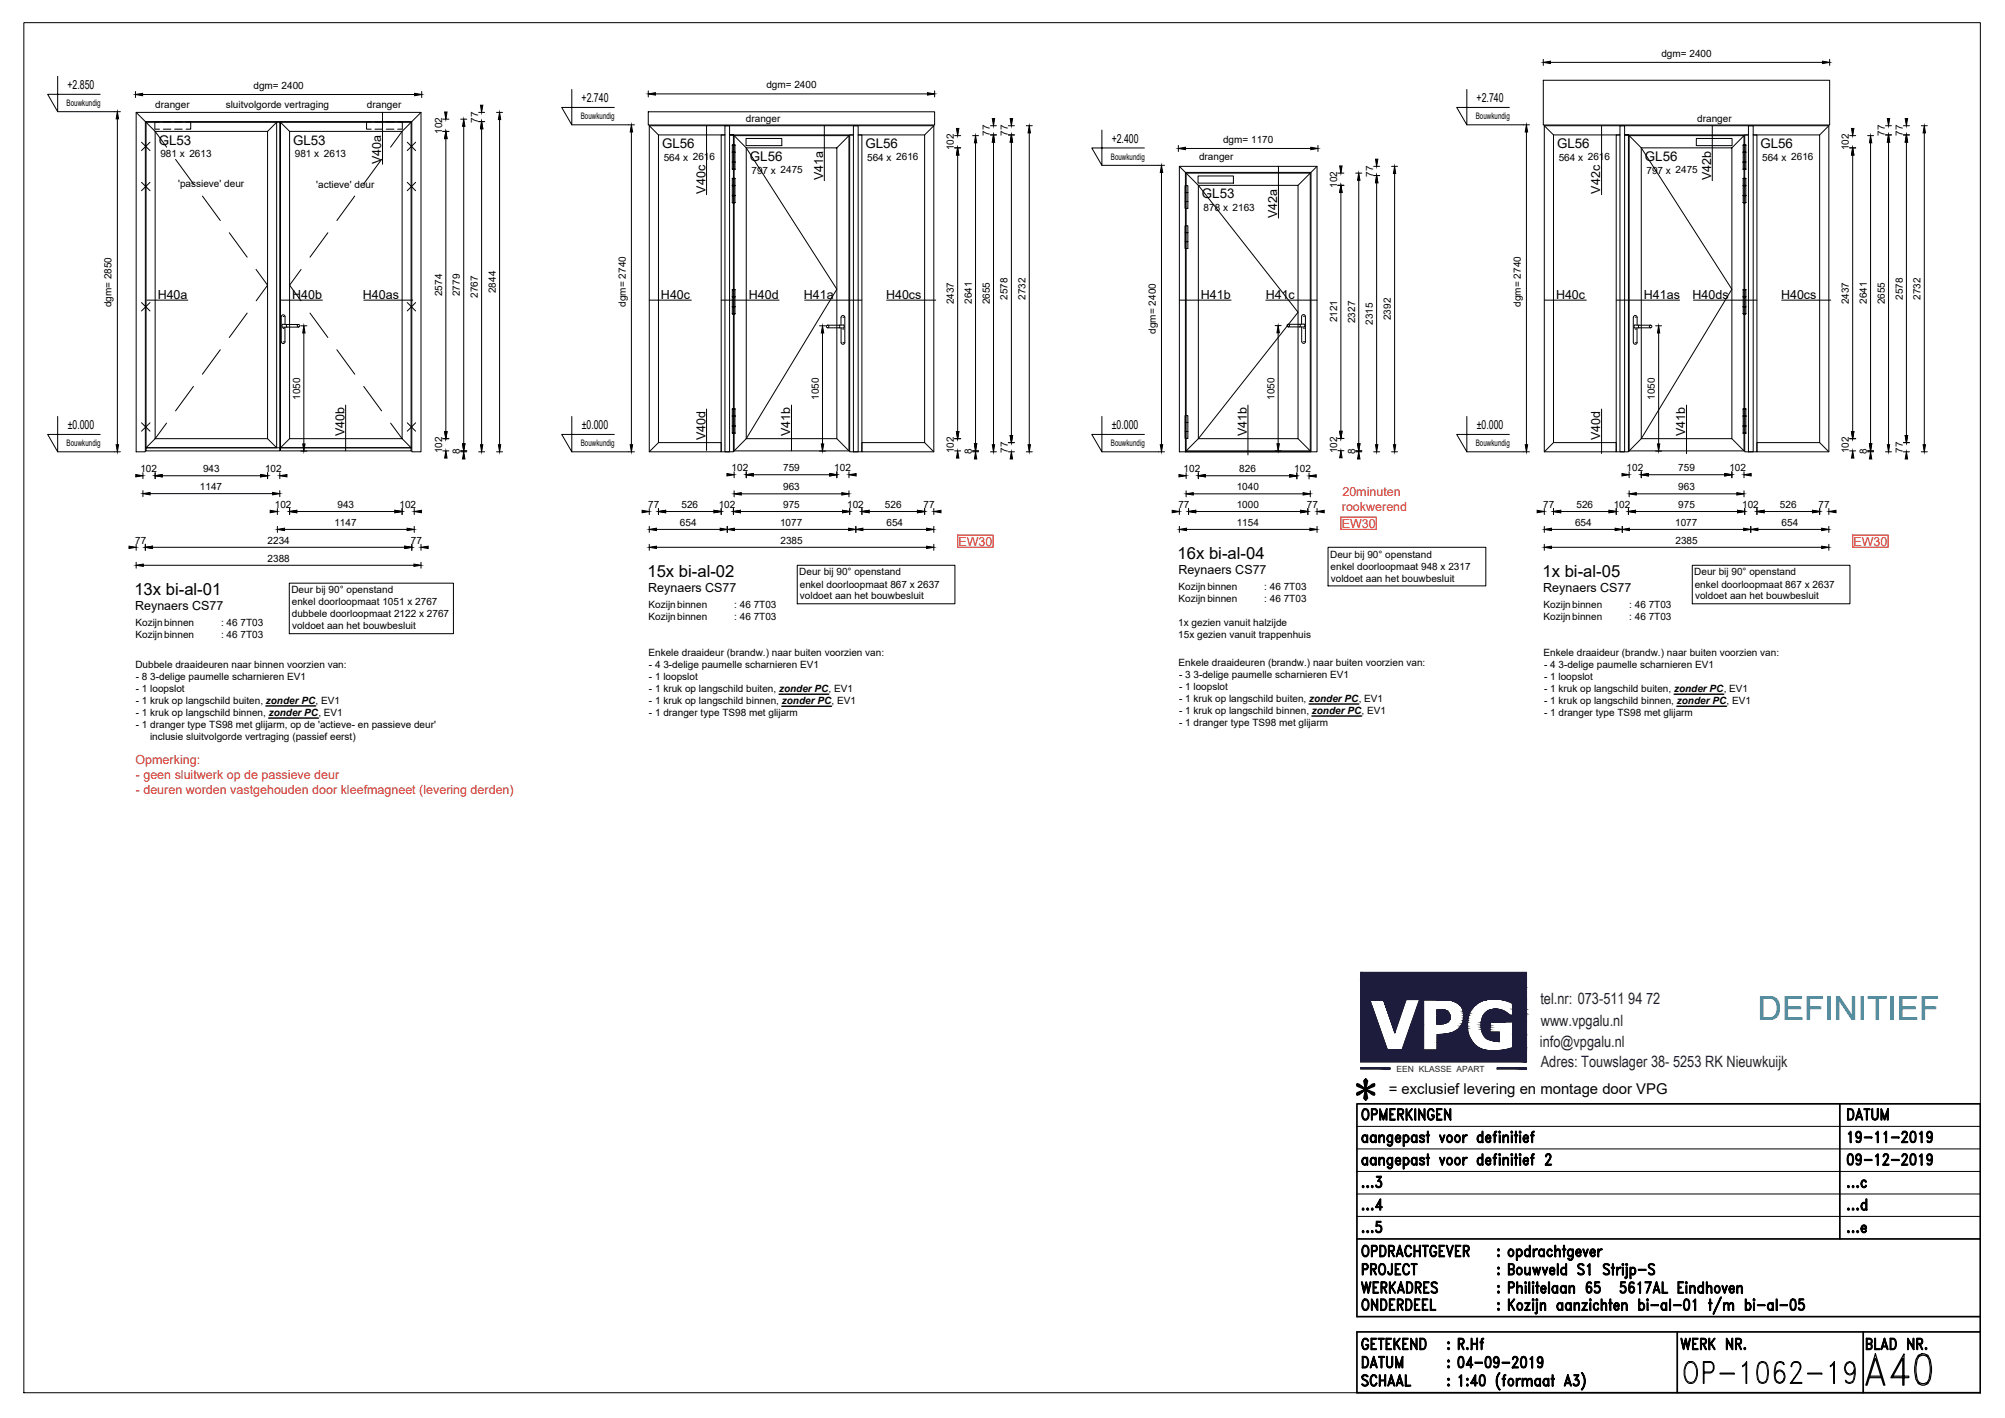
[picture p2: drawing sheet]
<svg xmlns="http://www.w3.org/2000/svg" width="420mm" height="297mm" viewBox="0 0 420 297" stroke-linecap="round" stroke-linejoin="round" font-family="sans-serif">
<defs><g id="words">
<text font-size="11" x="389.8" y="291.4">A40</text>
<text font-size="8.4" x="351.7" y="291">OP-1062-19</text>
<text font-size="7" fill="#0089b6" x="368.4" y="213.7">DEFINITIEF</text>
<text font-size="5.7" x="284.3" y="287.9">DATUM</text>
<g font-size="5.3">
<text x="385.9" y="235.7">DATUM</text>
<text x="385.9" y="245.2">09-12-2019</text>
<text x="284.3" y="268.1">PROJECT</text>
<text x="284" y="272">WERKADRES</text>
<text x="284.3" y="275.5">ONDERDEEL</text>
<text x="284.3" y="291.4">SCHAAL</text>
</g>
<g font-size="3.5">
<text x="246.8" y="117.2">16x bi-al-04</text>
<text x="28.2" y="124.7">13x bi-al-01</text>
<text x="135.7" y="120.9">15x bi-al-02</text>
<text x="323.2" y="120.9">1x bi-al-05</text>
</g>
<g font-size="3.3" fill="#1d1c3c">
<text x="322.8" y="210.3">tel.nr: 073-511 94 72</text>
<text x="322.9" y="214.8">www.vpgalu.nl</text>
<text x="322.7" y="219.3">info@vpgalu.nl</text>
<text x="322.9" y="223.6">Adres: Touwslager 38- 5253 RK Nieuwkuijk</text>
</g>
<text font-size="3.1" x="291" y="229.2">= exclusief levering en montage door VPG</text>
<g font-size="2.8">
<text x="33.3" y="30.3">GL53</text>
<text x="61.4" y="30.3">GL53</text>
<text x="138.7" y="31">GL56</text>
<text x="157.1" y="33.7">GL56</text>
<text x="181.4" y="31">GL56</text>
<text x="326.3" y="31">GL56</text>
<text x="344.7" y="33.7">GL56</text>
<text x="368.9" y="31">GL56</text>
<text x="251.9" y="41.6">GL53</text>
</g>
<g font-size="2.6">
<text x="14.1" y="18.7">+2.850</text>
<text x="121.9" y="21.4">+2.740</text>
<text x="309.4" y="21.4">+2.740</text>
<text x="233" y="30">+2.400</text>
<text x="79.9" y="34.3" transform="rotate(-90 79.9 34.3)">V40a</text>
<text x="147.8" y="40.6" transform="rotate(-90 147.8 40.6)">V40c</text>
<text x="172.5" y="37.8" transform="rotate(-90 172.5 37.8)">V41a</text>
<text x="335.3" y="40.6" transform="rotate(-90 335.3 40.6)">V42c</text>
<text x="358.6" y="37.8" transform="rotate(-90 358.6 37.8)">V42b</text>
<text x="267.7" y="45.6" transform="rotate(-90 267.7 45.6)">V42a</text>
<text x="33" y="62.6">H40a</text>
<text x="61.2" y="62.6">H40b</text>
<text x="76" y="62.6">H40as</text>
<text x="138.5" y="62.6">H40c</text>
<text x="156.9" y="62.6">H40d</text>
<text x="168.4" y="62.6">H41a</text>
<text x="185.7" y="62.6">H40cs</text>
<text x="251.7" y="62.6">H41b</text>
<text x="265.2" y="62.6">H41c</text>
<text x="326.1" y="62.6">H40c</text>
<text x="344.5" y="62.6">H41as</text>
<text x="354.7" y="62.6">H40ds</text>
<text x="373.2" y="62.6">H40cs</text>
<text x="14.2" y="90">±0.000</text>
<text x="121.9" y="90">±0.000</text>
<text x="233" y="90">±0.000</text>
<text x="309.5" y="90">±0.000</text>
<text x="72.2" y="91.4" transform="rotate(-90 72.2 91.4)">V40b</text>
<text x="147.8" y="92.2" transform="rotate(-90 147.8 92.2)">V40d</text>
<text x="165.6" y="91.4" transform="rotate(-90 165.6 91.4)">V41b</text>
<text x="261.3" y="91.4" transform="rotate(-90 261.3 91.4)">V41b</text>
<text x="335.3" y="92.2" transform="rotate(-90 335.3 92.2)">V40d</text>
<text x="353.2" y="91.4" transform="rotate(-90 353.2 91.4)">V41b</text>
<text x="135.8" y="124.1">Reynaers CS77</text>
<text x="246.9" y="120.3">Reynaers CS77</text>
<text x="323.4" y="124.1">Reynaers CS77</text>
<text x="28.3" y="127.8">Reynaers CS77</text>
</g>
<g font-size="2.6" fill="#ff2d21">
<text x="281.2" y="106.9">rookwerend</text>
<text x="281.3" y="103.8">20minuten</text>
<text x="281.2" y="110.6">EW30</text>
<text x="200.9" y="114.3">EW30</text>
<text x="388.4" y="114.3">EW30</text>
<text x="28.4" y="160">Opmerking:</text>
<text x="28.4" y="163.2">- geen sluitwerk op de passieve deur</text>
<text x="28.4" y="166.3">- deuren worden vastgehouden door kleefmagneet (levering derden)</text>
</g>
<g font-size="2.1">
<text x="348.1" y="11.9">dgm= 2400</text>
<text x="32.5" y="22.6">dranger</text>
<text x="47.3" y="22.6">sluitvolgorde vertraging</text>
<text x="53.1" y="18.6">dgm= 2400</text>
<text x="76.9" y="22.6">dranger</text>
<text x="160.6" y="18.5">dgm= 2400</text>
<text x="92.6" y="28.1" transform="rotate(-90 92.6 28.1)">102</text>
<text x="100.2" y="25.7" transform="rotate(-90 100.2 25.7)">77</text>
<text x="156.3" y="25.6">dranger</text>
<text x="207.4" y="28.5" transform="rotate(-90 207.4 28.5)">77</text>
<text x="211.2" y="28.5" transform="rotate(-90 211.2 28.5)">77</text>
<text x="256.3" y="29.9">dgm= 1170</text>
<text x="355.7" y="25.6">dranger</text>
<text x="395" y="28.5" transform="rotate(-90 395 28.5)">77</text>
<text x="398.7" y="28.5" transform="rotate(-90 398.7 28.5)">77</text>
<text x="33.6" y="32.9">981 x 2613</text>
<text x="61.8" y="32.9">981 x 2613</text>
<text x="139.1" y="33.6">564 x 2616</text>
<text x="181.7" y="33.6">564 x 2616</text>
<text x="199.9" y="31.5" transform="rotate(-90 199.9 31.5)">102</text>
<text x="251.3" y="33.4">dranger</text>
<text x="326.6" y="33.6">564 x 2616</text>
<text x="369.3" y="33.6">564 x 2616</text>
<text x="387.5" y="31.5" transform="rotate(-90 387.5 31.5)">102</text>
<text x="37.3" y="39.1">'passieve' deur</text>
<text x="66.3" y="39.3">'actieve' deur</text>
<text x="157.5" y="36.4">797 x 2475</text>
<text x="280.2" y="39.4" transform="rotate(-90 280.2 39.4)">102</text>
<text x="287.7" y="37" transform="rotate(-90 287.7 37)">77</text>
<text x="345" y="36.4">797 x 2475</text>
<text x="252.2" y="44.2">878 x 2163</text>
<text x="23.4" y="64.4" transform="rotate(-90 23.4 64.4)">dgm= 2850</text>
<text x="92.6" y="62" transform="rotate(-90 92.6 62)">2574</text>
<text x="96.4" y="62" transform="rotate(-90 96.4 62)">2779</text>
<text x="100.2" y="62.4" transform="rotate(-90 100.2 62.4)">2767</text>
<text x="103.9" y="61.4" transform="rotate(-90 103.9 61.4)">2844</text>
<text x="131.1" y="64.2" transform="rotate(-90 131.1 64.2)">dgm= 2740</text>
<text x="199.9" y="63.7" transform="rotate(-90 199.9 63.7)">2437</text>
<text x="203.7" y="63.6" transform="rotate(-90 203.7 63.6)">2641</text>
<text x="207.4" y="63.8" transform="rotate(-90 207.4 63.8)">2655</text>
<text x="211.2" y="62.8" transform="rotate(-90 211.2 62.8)">2578</text>
<text x="214.9" y="62.8" transform="rotate(-90 214.9 62.8)">2732</text>
<text x="318.7" y="64.2" transform="rotate(-90 318.7 64.2)">dgm= 2740</text>
<text x="387.5" y="63.7" transform="rotate(-90 387.5 63.7)">2437</text>
<text x="391.2" y="63.6" transform="rotate(-90 391.2 63.6)">2641</text>
<text x="395" y="63.8" transform="rotate(-90 395 63.8)">2655</text>
<text x="398.7" y="62.8" transform="rotate(-90 398.7 62.8)">2578</text>
<text x="402.5" y="62.8" transform="rotate(-90 402.5 62.8)">2732</text>
<text x="242.2" y="69.9" transform="rotate(-90 242.2 69.9)">dgm= 2400</text>
<text x="280.2" y="67.5" transform="rotate(-90 280.2 67.5)">2121</text>
<text x="284" y="67.7" transform="rotate(-90 284 67.7)">2327</text>
<text x="287.7" y="68" transform="rotate(-90 287.7 68)">2315</text>
<text x="291.5" y="67.1" transform="rotate(-90 291.5 67.1)">2392</text>
<text x="62.9" y="83.8" transform="rotate(-90 62.9 83.8)">1050</text>
<text x="171.6" y="83.8" transform="rotate(-90 171.6 83.8)">1050</text>
<text x="267.1" y="83.7" transform="rotate(-90 267.1 83.7)">1050</text>
<text x="346.8" y="83.8" transform="rotate(-90 346.8 83.8)">1050</text>
<text x="92.6" y="95" transform="rotate(-90 92.6 95)">102</text>
<text x="96.4" y="95.1" transform="rotate(-90 96.4 95.1)">8</text>
<text x="199.9" y="95" transform="rotate(-90 199.9 95)">102</text>
<text x="203.7" y="95.1" transform="rotate(-90 203.7 95.1)">8</text>
<text x="211.2" y="94.9" transform="rotate(-90 211.2 94.9)">77</text>
<text x="280.2" y="94.9" transform="rotate(-90 280.2 94.9)">102</text>
<text x="284" y="95.1" transform="rotate(-90 284 95.1)">8</text>
<text x="387.5" y="95" transform="rotate(-90 387.5 95)">102</text>
<text x="391.2" y="95.1" transform="rotate(-90 391.2 95.1)">8</text>
<text x="398.7" y="94.9" transform="rotate(-90 398.7 94.9)">77</text>
<text x="29.4" y="98.9">102</text>
<text x="42.5" y="98.9">943</text>
<text x="55.5" y="98.9">102</text>
<text x="153.3" y="98.7">102</text>
<text x="164.1" y="98.7">759</text>
<text x="174.8" y="98.7">102</text>
<text x="248" y="98.9">102</text>
<text x="259.7" y="98.9">826</text>
<text x="271.2" y="98.9">102</text>
<text x="340.9" y="98.7">102</text>
<text x="351.7" y="98.7">759</text>
<text x="362.4" y="98.7">102</text>
<text x="41.9" y="102.6">1147</text>
<text x="57.6" y="106.4">102</text>
<text x="70.7" y="106.4">943</text>
<text x="83.7" y="106.4">102</text>
<text x="135.8" y="106.4">77</text>
<text x="142.8" y="106.4">526</text>
<text x="150.6" y="106.4">102</text>
<text x="164.1" y="102.7">963</text>
<text x="164.1" y="106.4">975</text>
<text x="177.5" y="106.4">102</text>
<text x="185.4" y="106.4">526</text>
<text x="193.5" y="106.4">77</text>
<text x="246.9" y="106.4">77</text>
<text x="259.2" y="102.7">1040</text>
<text x="259.2" y="106.4">1000</text>
<text x="273.9" y="106.4">77</text>
<text x="323.4" y="106.4">77</text>
<text x="330.4" y="106.4">526</text>
<text x="338.2" y="106.4">102</text>
<text x="351.7" y="102.7">963</text>
<text x="351.7" y="106.4">975</text>
<text x="365.1" y="106.4">102</text>
<text x="373" y="106.4">526</text>
<text x="381.1" y="106.4">77</text>
<text x="28.3" y="113.9">77</text>
<text x="56.1" y="113.9">2234</text>
<text x="70.1" y="110.2">1147</text>
<text x="86.1" y="113.9">77</text>
<text x="142.5" y="110.1">654</text>
<text x="163.5" y="110.1">1077</text>
<text x="163.6" y="113.9">2385</text>
<text x="185.8" y="110.1">654</text>
<text x="259.2" y="110.1">1154</text>
<text x="330.1" y="110.1">654</text>
<text x="351" y="110.1">1077</text>
<text x="351.1" y="113.9">2385</text>
<text x="373.3" y="110.1">654</text>
<text x="56.1" y="117.6">2388</text>
<text x="278.7" y="116.8">Deur bij 90° openstand</text>
<text x="278.8" y="119.3">enkel doorloopmaat 948 x 2317</text>
<text x="61.1" y="124.3">Deur bij 90° openstand</text>
<text x="167.5" y="120.6">Deur bij 90° openstand</text>
<text x="167.6" y="123.1">enkel doorloopmaat 867 x 2637</text>
<text x="167.6" y="125.6">voldoet aan het bouwbesluit</text>
<text x="247" y="123.7">Kozijnbinnen</text>
<text x="264.9" y="123.7">: 46 7T03</text>
<text x="278.9" y="121.8">voldoet aan het bouwbesluit</text>
<text x="355" y="120.6">Deur bij 90° openstand</text>
<text x="355.1" y="123.1">enkel doorloopmaat 867 x 2637</text>
<text x="355.2" y="125.6">voldoet aan het bouwbesluit</text>
<text x="28.4" y="131.2">Kozijnbinnen</text>
<text x="46.3" y="131.2">: 46 7T03</text>
<text x="61.2" y="126.8">enkel doorloopmaat 1051 x 2767</text>
<text x="61.2" y="129.3">dubbele doorloopmaat 2122 x 2767</text>
<text x="61.2" y="131.8">voldoet aan het bouwbesluit</text>
<text x="135.9" y="127.4">Kozijnbinnen</text>
<text x="135.9" y="129.9">Kozijnbinnen</text>
<text x="153.9" y="127.4">: 46 7T03</text>
<text x="153.9" y="129.9">: 46 7T03</text>
<text x="246.9" y="131.2">1x gezien vanuit halzijde</text>
<text x="247" y="126.2">Kozijnbinnen</text>
<text x="264.9" y="126.2">: 46 7T03</text>
<text x="323.5" y="127.4">Kozijnbinnen</text>
<text x="323.5" y="129.9">Kozijnbinnen</text>
<text x="341.4" y="127.4">: 46 7T03</text>
<text x="341.4" y="129.9">: 46 7T03</text>
<text x="28.4" y="133.7">Kozijnbinnen</text>
<text x="46.3" y="133.7">: 46 7T03</text>
<text x="135.9" y="137.4">Enkele draaideur (brandw.) naar buiten voorzien van:</text>
<text x="246.9" y="133.7">15x gezien vanuit trappenhuis</text>
<text x="323.4" y="137.4">Enkele draaideur (brandw.) naar buiten voorzien van:</text>
<text x="28.4" y="139.9">Dubbele draaideuren naar binnen voorzien van:</text>
<text x="28.5" y="142.4">- 8 3-delige paumelle scharnieren EV1</text>
<text x="136" y="139.9">- 4 3-delige paumelle scharnieren EV1</text>
<text x="136" y="142.4">- 1 loopslot</text>
<text x="247" y="139.5">Enkele draaideuren (brandw.) naar buiten voorzien van:</text>
<text x="247.1" y="142">- 3 3-delige paumelle scharnieren EV1</text>
<text x="323.6" y="139.9">- 4 3-delige paumelle scharnieren EV1</text>
<text x="323.6" y="142.4">- 1 loopslot</text>
<text x="28.5" y="144.9">- 1 loopslot</text>
<text x="28.5" y="147.5">- 1 kruk op langschild buiten, zonder PC, EV1</text>
<text x="28.5" y="150">- 1 kruk op langschild binnen, zonder PC, EV1</text>
<text x="136" y="145">- 1 kruk op langschild buiten, zonder PC, EV1</text>
<text x="136" y="147.5">- 1 kruk op langschild binnen, zonder PC, EV1</text>
<text x="247.1" y="144.5">- 1 loopslot</text>
<text x="247.1" y="147">- 1 kruk op langschild buiten, zonder PC, EV1</text>
<text x="247.1" y="149.5">- 1 kruk op langschild binnen, zonder PC, EV1</text>
<text x="323.6" y="145">- 1 kruk op langschild buiten, zonder PC, EV1</text>
<text x="323.6" y="147.5">- 1 kruk op langschild binnen, zonder PC, EV1</text>
<text x="28.5" y="152.5">- 1 dranger type TS98 met glijarm, op de 'actieve- en passieve deur'</text>
<text x="31.4" y="155">inclusie sluitvolgorde vertraging (passief eerst)</text>
<text x="136" y="150">- 1 dranger type TS98 met glijarm</text>
<text x="247.1" y="152.1">- 1 dranger type TS98 met glijarm</text>
<text x="323.6" y="150">- 1 dranger type TS98 met glijarm</text>
</g>
<g font-size="1.9">
<text x="14" y="22.3">Bouwkundig</text>
<text x="121.7" y="25">Bouwkundig</text>
<text x="309.3" y="25">Bouwkundig</text>
<text x="232.8" y="33.5">Bouwkundig</text>
<text x="14" y="93.5">Bouwkundig</text>
<text x="121.7" y="93.5">Bouwkundig</text>
<text x="232.8" y="93.5">Bouwkundig</text>
<text x="309.3" y="93.5">Bouwkundig</text>
</g>
<text font-size="1.8" fill="#1d1c3c" x="292.7" y="224.5">EEN KLASSE APART</text>
</g></defs>
<!-- layer: 02_PROFIELEN -->
<g fill="none" stroke="#000" stroke-width=".21">
<path d="M28.5 23.5h59.7v71.1h-1.9v-69.1h-55.8v69.1h-2zM28.5 23.5l2 2M30.6 25.6h27.4v68.2h-27.4zM30.6 25.6l1.9 1.9M32.5 27.5h23.6v64.4h-23.6zM56.1 27.5l1.9-1.9h.6v68.2M58.8 25.6h27.3v68.2h-27.3zM58.8 25.6l1.9 1.9M60.7 27.5h23.6v64.4h-23.6zM86.1 25.6l-1.8 1.9M88.2 23.5l-1.9 2M136.1 26.3h59.6v68.3h-15.1v-1.9h13.2v-64.4h-14h.8v66.3h-2.5v-66.3h.7h-25.9h.8v66.3h-2.6v-66.3h.8h-13.9v64.4h13.1v1.9h-15z"/>
<path d="M136.1 26.3l1.9 2M151.9 26.3h1v68.3h-1zM153.8 28.4h24.1v66.1h-24.1zM153.8 28.4l2.6 2.6M156.4 31h19v60.9h-19zM177.9 28.4l-2.5 2.6M178.8 26.3h1v68.3h-1zM195.7 26.3l-1.9 2M247.1 34.8h28.9v59.8h-28.9zM247.1 34.8l1.3 1.3M248.4 36.1h26.3v58.5h-26.3zM248.6 36.3h26v58.2h-26z"/>
<path d="M248.6 36.3l2.5 2.5M274.6 36.3l-2.6 2.5M276 34.8l-1.3 1.3M323.6 26.3h59.6v68.3h-15v-1.9h13.1v-64.4h-13.9h.8v66.3h-2.6v-66.3h.8h-26h.8v66.3h-2.5v-66.3h.8h-14v64.4h13.2v1.9h-15.1zM323.6 26.3l1.9 2M339.5 26.3h.9v68.3h-.9zM341.4 28.4h24.1v66.1h-24.1zM341.4 28.4l2.5 2.6M343.9 31h19v60.9h-19zM365.5 28.4l-2.6 2.6M366.4 26.3h1v68.3h-1zM383.2 26.3l-1.9 2"/>
<path d="M30.6 93.8h28v.7h-28zM32.5 91.9l-1.9 1.9M56.1 91.9l1.9 1.9M58.8 93.8h27.3v.7h-27.3zM60.7 91.9l-1.9 1.9M84.3 91.9l1.8 1.9M138 92.7l-1.9 1.9M156.4 91.9l-2.6 2.6M175.4 91.9l2.5 2.6M193.8 92.7l1.9 1.9M251.1 91.9v-53.1h20.9v53.1h-20.9l-2.5 2.6M272 91.9l2.6 2.6"/>
<path d="M325.5 92.7l-1.9 1.9M343.9 91.9l-2.5 2.6M362.9 91.9l2.6 2.6M381.3 92.7l1.9 1.9"/>
</g>
<!-- layer: DIM -->
<g fill="none" stroke="#000" stroke-width=".21">
<path d="M12.1 16v7.4l-2.1-3.6h11M28.4 19.2v1.2M28.9 19.8h59M88.4 19.2v1.2M119.8 18.7v7.4l-2.1-3.6h11M135.8 19v1.3M136.4 19.7h59M195.9 19v1.3M307.4 18.7v7.4l-2.1-3.6h11M323.4 12.4v1.3M323.9 13.1h59M383.4 12.4v1.3"/>
<path d="M24 23.4h1.2M24.6 23.9v70.3M92.8 27.5h1.3M92.8 25h1.3M93.4 24v.5M93.4 28v63.4M96.5 25h1.3M97.2 25.5v68.4M100.3 25.5h1.3M100.3 23.5h1.3M100.9 22.5v.5M100.9 26v68.2"/>
<path d="M104.1 23.5h1.2M104.7 24.1v70.1M131.7 26.1h1.2M132.3 26.7v67.5M200 31h1.3M200 28.4h1.3M200.7 27.4v.5M200.7 31.5v59.9M203.8 28.4h1.3M204.4 28.9v65M207.6 26.3h1.2M207.6 28.3h1.2"/>
<path d="M208.2 25.3v.6M208.2 28.8v65.4M211.3 26.3h1.3M211.3 28.3h1.3M211.9 25.3v.6M211.9 28.8v63.4M215.1 26.3h1.2M215.7 26.8v67.4M230.9 27.2v7.4l-2.1-3.6h11M242.8 34.6h1.2M243.4 35.1v59.1M246.9 30.5v1.2"/>
<path d="M247.4 31.1h28.3M276.2 30.5v1.2M280.4 38.8h1.2M280.4 36.3h1.2M281 35.3v.5M281 39.3v52M284.1 36.3h1.3M284.7 36.8v57.1M287.9 36.8h1.2M287.9 34.8h1.2M288.5 33.9v.4M288.5 37.3v56.9"/>
<path d="M291.6 34.8h1.3M292.2 35.4v58.8M319.2 26.1h1.3M319.9 26.7v67.5M387.6 31h1.3M387.6 28.4h1.3M388.2 27.4v.5M388.2 31.5v59.9M391.4 28.4h1.2M392 28.9v65M395.1 26.3h1.3M395.1 28.3h1.3"/>
<path d="M395.8 25.3v.6M395.8 28.8v65.4M398.9 26.3h1.2M398.9 28.3h1.2M399.5 25.3v.6M399.5 28.8v63.4M402.6 26.3h1.3M403.2 26.8v67.4M63.1 68.2h1.2M63.7 68.8v25.2M171.7 68.2h1.3M172.4 68.8v25.2"/>
<path d="M267.2 68.2h1.3M267.8 68.7v25.2M346.9 68.2h1.3M347.6 68.8v25.2M12.1 87.2v7.4l-2.1-3.6h11M24 94.6h1.2M29 99.7h.4M30 99v1.3M32.5 99v1.3M33 99.7h22.6M56.1 99v1.3M58.6 99v1.3"/>
<path d="M59.1 99.7h.5M63.1 94.5h1.2M92.8 91.9h1.3M92.8 94.5h1.3M93.4 95v.4M96.5 94.5h1.3M96.5 94.6h1.3M97.2 95.2v.5M100.3 94.6h1.3M104.1 94.6h1.2M119.8 87.2v7.4l-2.1-3.6h11M131.7 94.6h1.2"/>
<path d="M152.8 99.4h.5M153.8 98.8v1.3M156.4 98.8v1.3M156.9 99.4h18M171.7 94.5h1.3M175.4 98.8v1.3M177.9 98.8v1.3M178.4 99.4h.5M200 91.9h1.3M200 94.5h1.3M200.7 95v.4M203.8 94.5h1.3"/>
<path d="M203.8 94.6h1.3M204.4 95.2v.5M207.6 94.6h1.2M211.3 94.6h1.3M211.3 92.7h1.3M211.9 95.2v.5M215.1 94.6h1.2M230.9 87.2v7.4l-2.1-3.6h11M242.8 94.6h1.2M247.6 99.7h.5M248.6 99v1.3M251.1 99v1.3"/>
<path d="M251.6 99.7h19.7M267.2 94.5h1.3M270.8 99.7h.5M271.8 99v1.3M274.3 99.1v1.2M274.8 99.7h.5M280.4 91.8h1.2M280.4 94.4h1.2M281 94.9v.5M284.1 94.5h1.3M284.1 94.6h1.3M284.7 95.2v.5"/>
<path d="M287.9 94.6h1.2M291.6 94.6h1.3M307.4 87.2v7.4l-2.1-3.6h11M319.2 94.6h1.3M340.4 99.4h.5M341.4 98.8v1.3M343.9 98.8v1.3M344.4 99.4h18M346.9 94.5h1.3M362.9 98.8v1.3M365.5 98.8v1.3M366 99.4h.5"/>
<path d="M387.6 91.9h1.3M387.6 94.5h1.3M388.2 95v.4M391.4 94.5h1.2M391.4 94.6h1.2M392 95.2v.5M395.1 94.6h1.3M398.9 94.6h1.2M398.9 92.7h1.2M399.5 95.2v.5M402.6 94.6h1.3M27.5 114.6h.5"/>
<path d="M28.5 114v1.3M28.5 117.8v1.2M29 118.4h58.7M30 102.8v1.2M30.5 114v1.3M30.5 103.4h27.6M30.9 114.6h54.9M57.1 107.2h.5M58.1 106.5v1.3M58.1 110.3v1.2M58.6 110.9h27.7M58.6 102.8v1.2"/>
<path d="M60.7 106.5v1.3M61.2 107.2h22.6M84.3 106.5v1.3M86.3 114v1.3M86.8 106.5v1.3M86.8 110.3v1.2M87.3 107.2h.5M88.2 114v1.3M88.2 117.8v1.2M88.7 114.6h.5M135.1 107.2h.5M136.1 106.5v1.3"/>
<path d="M136.1 110.3v1.2M136.1 114v1.3M136.6 114.6h58.6M136.6 110.9h15.3M138 106.5v1.3M138.5 107.2h12.1M151.1 106.5v1.3M152.4 110.3v1.2M152.9 110.9h25.9M153.7 106.5v1.3M153.8 102.8v1.3M154.2 107.2h23.4"/>
<path d="M154.3 103.4h23.1M177.9 102.8v1.3M178.1 106.5v1.3M179.3 110.3v1.2M179.8 110.9h15.4M180.6 106.5v1.3M181.1 107.2h12.2M193.8 106.5v1.3M195.7 106.5v1.3M195.7 110.3v1.2M195.7 114v1.3M196.2 107.2h.5"/>
<path d="M246.1 107.2h.5M247.1 106.5v1.3M247.1 110.3v1.2M247.6 110.9h27.9M248.6 102.8v1.3M249.1 103.4h25M249.1 106.5v1.3M249.6 107.2h24M274.1 106.5v1.3M274.6 102.8v1.3M276 106.5v1.3M276 110.3v1.2"/>
<path d="M276.5 107.2h.5M322.6 107.2h.5M323.6 106.5v1.3M323.6 110.3v1.2M323.6 114v1.3M324.1 114.6h58.6M324.1 110.9h15.4M325.5 106.5v1.3M326 107.2h12.2M338.7 106.5v1.3M340 110.3v1.2M340.5 110.9h25.9"/>
<path d="M341.2 106.5v1.3M341.4 102.8v1.3M341.7 107.2h23.4M341.9 103.4h23.1M365.5 102.8v1.3M365.6 106.5v1.3M366.9 110.3v1.2M367.4 110.9h15.3M368.2 106.5v1.3M368.7 107.2h12.1M381.3 106.5v1.3M383.2 106.5v1.3"/>
<path d="M383.2 110.3v1.2M383.2 114v1.3M383.8 107.2h.4"/>
</g>
<g fill="#000" stroke="#000" stroke-width=".21">
<path d="M86.9 19.5l1.5 .3-1.5 .3zM135.8 19.7l1.6-.3v.5zM194.4 19.4l1.5 .3-1.5 .2zM323.4 13.1l1.5-.3v.5zM381.9 12.8l1.5 .3-1.5 .2zM24.6 23.4l.2 1.5h-.5zM28.4 19.8l1.5-.3v.6zM93.4 27.5l.3 1.5h-.5zM93.2 23.5h.5l-.3 1.5zM97.2 25l.2 1.5h-.5zM100.9 25.5l.3 1.5h-.5zM100.7 22h.5l-.3 1.5z"/>
<path d="M104.7 23.5l.2 1.5h-.5zM132.3 26.1l.3 1.6h-.5zM200.7 31l.2 1.5h-.5zM200.4 26.9h.5l-.2 1.5zM204.4 28.4l.3 1.5h-.5zM208.2 28.3l.2 1.5h-.5zM207.9 24.8h.5l-.2 1.5zM211.9 28.3l.3 1.5h-.5zM211.7 24.8h.5l-.3 1.5zM215.7 26.3l.2 1.5h-.5zM243.4 34.6l.2 1.5h-.5zM246.9 31.1l1.5-.3v.6z"/>
<path d="M274.7 30.8l1.5 .3-1.5 .3zM280.7 34.8h.5l-.2 1.5zM284.7 36.3l.3 1.5h-.5zM288.5 36.8l.2 1.5h-.5zM288.2 33.3h.5l-.2 1.5zM292.2 34.8l.3 1.6h-.5zM319.9 26.1l.2 1.6h-.5zM388.2 31l.3 1.5h-.5zM388 26.9h.5l-.3 1.5zM392 28.4l.2 1.5h-.4zM395.8 28.3l.2 1.5h-.5zM395.5 24.8h.5l-.2 1.5z"/>
<path d="M399.5 28.3l.3 1.5h-.6zM399.2 24.8h.6l-.3 1.5zM403.2 26.3l.3 1.5h-.5zM281 38.8l.2 1.5h-.5zM63.7 68.2l.2 1.6h-.5zM172.4 68.2l.2 1.6h-.5zM267.8 68.2l.3 1.5h-.5zM347.6 68.2l.2 1.6h-.5zM24.3 93.2h.5l-.2 1.4zM28.4 99.4l1.6 .3-1.6 .2zM32.5 99.7l1.5-.3v.5zM54.6 99.4l1.5 .3-1.5 .2z"/>
<path d="M58.6 99.7l1.5-.3v.5zM63.4 93h.5l-.2 1.5zM93.4 94.5l.3 1.5h-.5zM93.2 90.4h.5l-.3 1.5zM97.2 94.6l.2 1.5h-.5zM96.9 92.9h.5l-.2 1.6zM100.7 93.2h.5l-.3 1.4zM104.4 93.2h.5l-.2 1.4zM132.1 93.2h.5l-.3 1.4zM152.3 99.2l1.5 .2-1.5 .3zM156.4 99.4l1.5-.2v.5zM172.1 93h.5l-.2 1.5z"/>
<path d="M173.9 99.2l1.5 .2-1.5 .3zM177.9 99.4l1.5-.2v.5zM200.7 94.5l.2 1.5h-.5zM200.4 90.4h.5l-.2 1.5zM204.4 94.6l.3 1.5h-.5zM204.2 92.9h.5l-.3 1.6zM207.9 93.2h.5l-.2 1.4zM211.9 94.6l.3 1.5h-.5zM211.7 91.2h.5l-.3 1.5zM215.4 93.2h.5l-.2 1.4zM243.1 93.2h.5l-.2 1.4zM247.1 99.4l1.5 .3-1.5 .2z"/>
<path d="M251.1 99.7l1.5-.3v.5zM267.6 92.9h.5l-.3 1.6zM270.3 99.4l1.5 .3-1.5 .2zM270.3 99.4l1.5 .3-1.5 .3zM274.3 99.7l1.5-.3v.6zM281 94.4l.2 1.5h-.5zM280.7 90.3h.5l-.2 1.5zM284.7 94.6l.3 1.5h-.5zM284.5 92.9h.5l-.3 1.6zM288.2 93.2h.5l-.2 1.4zM292 93.2h.5l-.3 1.4zM319.6 93.2h.5l-.2 1.4z"/>
<path d="M339.9 99.2l1.5 .2-1.5 .3zM343.9 99.4l1.5-.2v.5zM347.3 93h.5l-.2 1.5zM361.4 99.2l1.5 .2-1.5 .3zM365.5 99.4l1.5-.2v.5zM388.2 94.5l.3 1.5h-.5zM388 90.4h.5l-.3 1.5zM392 94.6l.2 1.5h-.4zM391.8 92.9h.4l-.2 1.6zM395.5 93.2h.5l-.2 1.4zM399.5 94.6l.3 1.5h-.6zM399.2 91.2h.6l-.3 1.5z"/>
<path d="M403 93.2h.5l-.3 1.4zM27 114.4l1.5 .2-1.5 .3zM28.5 118.4l1.5-.2v.4zM30 103.4l1.5-.2v.5zM30.5 114.6l1.5-.2v.5zM56.6 106.9l1.5 .3-1.5 .2zM57.1 103.2l1.5 .2-1.5 .3zM58.1 110.9l1.5-.3v.6zM60.7 107.2l1.5-.3v.5zM82.8 106.9l1.5 .3-1.5 .2zM84.8 114.4l1.5 .2-1.5 .3zM85.3 110.6l1.5 .3-1.5 .3z"/>
<path d="M86.7 118.2l1.5 .2-1.5 .2zM86.8 107.2l1.5-.3v.5zM88.2 114.6l1.5-.2v.5zM134.6 106.9l1.5 .3-1.5 .2zM136.1 110.9l1.5-.3v.6zM136.1 114.6l1.5-.2v.5zM138 107.2l1.5-.3v.5zM149.6 106.9l1.5 .3-1.5 .2zM150.9 110.6l1.5 .3-1.5 .3zM152.4 110.9l1.5-.3v.6zM153.7 107.2l1.5-.3v.5zM153.8 103.4l1.5-.2v.5z"/>
<path d="M176.4 103.2l1.5 .2-1.5 .3zM176.6 106.9l1.5 .3-1.5 .2zM177.8 110.6l1.5 .3-1.5 .3zM179.3 110.9l1.5-.3v.6zM180.6 107.2l1.5-.3v.5zM192.3 106.9l1.5 .3-1.5 .2zM194.2 110.6l1.5 .3-1.5 .3zM194.2 114.4l1.5 .2-1.5 .3zM195.7 107.2l1.5-.3v.5zM245.6 106.9l1.5 .3-1.5 .2zM247.1 110.9l1.5-.3v.6zM248.6 103.4l1.5-.2v.5z"/>
<path d="M249.1 107.2l1.5-.3v.5zM272.6 106.9l1.5 .3-1.5 .2zM273.1 103.2l1.5 .2-1.5 .3zM274.5 110.6l1.5 .3-1.5 .3zM276 107.2l1.5-.3v.5zM322.1 106.9l1.5 .3-1.5 .2zM323.6 110.9l1.5-.3v.6zM323.6 114.6l1.5-.2v.5zM325.5 107.2l1.5-.3v.5zM337.2 106.9l1.5 .3-1.5 .2zM338.5 110.6l1.5 .3-1.5 .3zM340 110.9l1.5-.3v.6z"/>
<path d="M341.2 107.2l1.5-.3v.5zM341.4 103.4l1.5-.2v.5zM364 103.2l1.5 .2-1.5 .3zM364.1 106.9l1.5 .3-1.5 .2zM365.4 110.6l1.5 .3-1.5 .3zM366.9 110.9l1.5-.3v.6zM368.2 107.2l1.5-.3v.5zM379.8 106.9l1.5 .3-1.5 .2zM381.7 110.6l1.5 .3-1.5 .3zM381.7 114.4l1.5 .2-1.5 .3zM383.2 107.2l1.5-.3v.5z"/>
</g>
<!-- layer: 1-0 -->
<g fill="none" stroke="#000" stroke-width=".21">
<path d="M80.2 23.5v10.9M148.1 26.3v14.5M172.7 26.3v11.6M267.9 34.8v10.9M335.6 26.3v14.5M358.8 26.3v11.6M30.8 62.9h8.6M58.9 62.9h8.7M76.2 62.9h10.3M136.1 62.9h8.8M151.1 62.9h12.2M168.6 62.9h12"/>
<path d="M185.8 62.9h10.3M247.1 62.9h10.9M265.3 62.9h10.7M323.6 62.9h8.8M338.7 62.9h13.3M354.9 62.9h13.3M373.4 62.9h10.2M72.4 84.9v9.6M148.1 85.7v8.7M165.9 84.9v9.6M261.5 84.9v10.4M335.6 85.7v9.3"/>
<path d="M353.4 84.9v10.1"/>
</g>
<!-- layer: R -->
<path d="M167.1 118.4h33v8.1h-33zM278.3 114.6h33.1v8.1h-33.1zM354.6 118.4h33.1v8.1h-33.1zM60.6 122.2h34.4v10.5h-34.4z" fill="none" stroke="#000" stroke-width=".21"/>
<!-- layer: 3-0 -->
<g fill="none" stroke="#000" stroke-width=".21">
<path d="M5 4.7h410v287h-410zM323.4 16.8h60v9.4h-60zM12.1 23.4h11.9M119.8 26.1h11.9M135.8 23.4h60.1v2.8h-60.1zM153.5 38.9h.5M153.5 31.9h.5zM153.5 33.9l.5 .1M153.5 35.4v.1M153.5 30.4h.1M153.5 31.8v.1M153.5 35.4h.1"/>
<path d="M153.5 37.4h.1M153.5 38.8v.1M153.5 37.4h.5M153.5 30.4h.5M153.5 35.4h.5M153.5 35.5h.5M153.5 35.4l.2 .1M153.6 31.9h.1M153.6 34h.1M153.6 38.9h.1M153.7 37.3h.1M153.7 35.5h.1"/>
<path d="M153.7 37.3l-.2 .1M153.8 37.3h.1M153.8 30.3h.1M153.8 35.5h.1M153.8 30.3l-.3 .1M153.9 37.3l.1 .1M153.9 30.3l.1 .1M153.9 31.9h.1M153.9 34h.1M153.9 38.9h.1M154 35.4l-.1 .1M154 37.4h-.5v1.4h.5"/>
<path d="M154 38.8l-.5 .1M154 38.9h-.5v2h.5l-.5 .1M154 38.9h-.5M154 34h-.5v1.4h.5M154 30.4h-.5v1.4h.5M154 34h-.5M154 31.8l-.5 .1M154 31.9h-.5v2h.5M154 33.9l-.5 .1M154 35.4v.1M154 30.4v1.4M154 31.9v2"/>
<path d="M154 34v1.4M154 37.4v1.4M154 38.9v3.5M156.3 29h7.5v1.5h-7.5zM156.4 31l19 29.6-19 31.3M230.9 34.6h11.9M251.1 36.9h7.4v1.5h-7.4zM251.1 38.8l20.9 26.6-20.9 26.5M307.4 26.1h11.8M343.9 31l19 29.6-19 31.3M355.5 29h7.5v1.5h-7.5zM365.3 37.4h.5v1.4h-.5"/>
<path d="M365.3 38.8l.5 .1M365.3 38.9h.5v2h-.5l.5 .1M365.3 38.9h.5M365.3 34h.5v1.4h-.5M365.3 30.4h.5v1.4h-.5M365.3 34h.5M365.3 31.8l.5 .1M365.3 31.9h.5v2h-.5M365.3 33.9l.5 .1M365.3 35.4v.1M365.3 37.4h.5M365.3 30.4h.5"/>
<path d="M365.3 35.4h.5M365.3 30.4v1.4M365.3 31.9v2M365.3 34v1.4M365.3 37.4v1.4M365.3 38.9v3.5M365.3 38.9h.1M365.3 31.9h.1M365.3 31.9h.5zM365.3 35.5h.5M365.3 30.4h.1M365.3 35.4l.2 .1"/>
<path d="M365.4 31.9h.1M365.4 34h.1M365.4 38.9h.1M365.4 35.5h.2M365.5 35.5h.1M365.5 37.3h.1M365.5 30.3h.1M365.6 37.3l-.3 .1M365.6 37.3l.3 .1M365.7 31.9h.1M365.7 34h.1M365.7 38.9h.1"/>
<path d="M365.8 35.4l-.2 .1M365.8 30.4h.1M365.8 33.9v.1M365.8 31.8v.1M365.8 35.4h.1M365.8 37.4h.1M365.8 38.8v.1M365.9 35.4l-.1 .1M153.5 40.9l.5 .1h-.5M153.5 42.4h.5M153.5 42.4h.1M153.5 42.5h.2"/>
<path d="M153.6 41h.1M153.8 42.5h.1M153.9 41h.1M154 42.5h-.1M154 41h-.5v1.4h.5M365.3 41h.5v1.4h-.5M365.3 42.4h.6M365.3 42.4h.5M365.3 42.5h.2M365.4 41h.1M365.5 42.5h.1M365.7 41h.1"/>
<path d="M365.8 41h-.5h.5M365.8 42.5h-.2M365.8 40.9v.1M365.8 42.4h.1M62.6 68l-.3 .2 .3 .3M153.5 62.2h.5M153.5 64.2h.5zM153.5 60.7h.1M153.5 62.1v.1M153.5 60.7h.5M153.6 62.2h.1M153.6 64.2v.1"/>
<path d="M153.7 65.8h.1M153.8 60.6h.1M153.8 65.8h.1M153.8 60.6l-.3 .1M153.9 60.6l.1 .1M153.9 62.2h.1M153.9 64.2v.1M154 64.3h-.5v1.4h.5l-.1 .1M154 60.7h-.5v1.4h.5M154 64.3h-.5M154 62.1l-.5 .1M154 62.2h-.5v2h.5"/>
<path d="M154 62.2h-.5M154 64.3v1.4h-.5l.2 .1M154 60.7v1.4M154 62.2v2M173.4 68.1l.3 .3-.3 .3M270 67.9l.2 .3-.2 .3M345.9 68.1l-.3 .3 .3 .3M365.3 64.3h.5v1.4h-.5M365.3 60.7h.5v1.4h-.5M365.3 64.3h.5M365.3 62.1l.5 .1M365.3 62.2h.5v2h-.5"/>
<path d="M365.3 62.2h.5M365.3 64.2h.5M365.3 60.7h.5M365.3 65.7h.5M365.3 60.7v1.4M365.3 62.2v2M365.3 64.3v1.4M365.3 62.2h.1M365.3 60.7h.1M365.3 65.7l.2 .1M365.4 62.2h.1M365.4 64.2v.1"/>
<path d="M365.4 65.8h.2M365.5 65.8h.1M365.5 60.6h.1M365.7 62.2h.1M365.7 64.2v.1M365.8 65.7l-.2 .1M365.8 60.7h.1M365.8 64.2h.1M365.8 62.1v.1M365.8 65.7h.1M365.9 65.7h-.1M12.1 94.6h11.9"/>
<path d="M119.8 94.6h11.9M153.5 87.2h.5M153.5 89.2h.5M153.5 90.7l.3 .1M153.5 85.7h.1M153.5 87.1v.1M153.5 90.7h.1M153.5 85.7h.5M153.5 90.7h.5M153.5 85.6h.5M153.5 85.6v.1M153.6 89.2h.1"/>
<path d="M153.6 87.2h.1M153.8 85.6h.1M153.8 90.8h.1M153.8 85.6h-.3M153.9 85.6h.1M153.9 89.2h.1M153.9 87.2h.1M154 85.6v.1M154 89.3h-.5v1.4h.5M154 85.7h-.5v1.4h.5M154 87.2h-.5v2h.5l-.5 .1 .5-.1M154 87.1l-.5 .1"/>
<path d="M154 87.2h-.5M154 90.7l-.1 .1M154 85.7v1.4M154 87.2v3.5M230.9 94.6h11.9M307.4 94.6h11.8M365.3 89.3h.5v1.4h-.5M365.3 85.7h.5v1.4h-.5M365.3 89.2l.5 .1M365.3 87.1l.5 .1M365.3 87.2h.5v2h-.5h.5M365.3 87.2h.5"/>
<path d="M365.3 90.7h.1M365.3 89.2h.5M365.3 85.7h.5M365.3 90.7h.5M365.3 85.7v1.4M365.3 87.2v3.5M365.3 87.2h.1M365.3 85.6h.5M365.3 85.6v.1M365.3 90.7l.2 .1M365.4 89.2h.1M365.4 87.2h.1"/>
<path d="M365.5 90.8h.1M365.5 85.6h.1M365.7 89.2h.1M365.7 87.2h.1M365.8 87.2h.1M365.8 90.7l-.4 .1M365.8 85.6l.1 .1M365.8 89.2h.1M365.8 85.7h.1M365.8 87.1v.1M365.8 90.7h.1M365.9 90.7h-.1"/>
</g>
<!-- layer: 01_toebehoren -->
<g fill="none" stroke="#000" stroke-width=".21">
<path d="M29.7 38.2l1.7 1.7M29.7 29.8l1.7 1.7M31.4 38.2l-1.7 1.7M31.4 29.8l-1.7 1.7M85.3 38.2l1.8 1.7M85.3 29.8l1.8 1.7M87.1 38.2l-1.8 1.7M87.1 29.8l-1.8 1.7M248.3 38.9h.6v1.4h-.6zM248.3 50.6h.6v1.5h-.6zM248.3 48.7h.6v1.9h-.6zM248.3 47.3h.6v1.4h-.6z"/>
<path d="M248.3 42.2h.6v1.5h-.6zM248.3 40.3h.6v1.9h-.6zM29.7 63.4l1.7 1.7M31.4 63.4l-1.7 1.7M58.9 71.6a.39 .39 0 0 0 .4 .4 .39 .39 0 0 0 .4-.4M59.2 67.9l3.4 .1 .2 .2-.3 .3-3.3 .1M59.2 67.9a.37 .37 0 0 0 0 .6M59.3 68.8h.1M59.3 71.6h.1M59.3 66.3h.1M59.7 68.5v3.1M59.7 68v-1.7a.39 .39 0 0 0-.4-.4 .39 .39 0 0 0-.4 .4v5.3"/>
<path d="M60.1 68l-.1 .2 .1 .3M85.3 63.4l1.8 1.7M87.1 63.4l-1.8 1.7M173.4 68.7h2.5M175.9 68.7h.8M175.9 68.1h-2.5l-.2 .3 .2 .3M175.9 68.1l.1 .3-.1 .3M176.2 68.1l.1-1.6a.39 .39 0 0 1 .3-.4 .39 .39 0 0 1 .4 .4v5.2a.39 .39 0 0 1-.4 .4 .39 .39 0 0 1-.3-.4v-3M176.6 68.9h.1M176.6 71.8h.1M176.6 66.4h.1M176.7 68.1h-.8"/>
<path d="M176.7 68.1a.37 .37 0 0 1 .1 .6M272.4 67.9l.1 .3-.1 .3M272.4 67.9h.9l.1 .3-.1 .3h-.9M272.4 67.9h-2.4l-.3 .3 .3 .3h2.4M272.8 66.3v1.6M272.8 66.3a.39 .39 0 0 1 .4-.4 .39 .39 0 0 1 .4 .4M273.2 68.8h.1M273.2 71.6h.1M273.2 66.3h.1M273.6 66.3v5.2a.39 .39 0 0 1-.4 .4 .39 .39 0 0 1-.4-.4v-3M342.3 66.5v5.2M342.3 66.5a.39 .39 0 0 1 .4-.4 .39 .39 0 0 1 .4 .4v1.6"/>
<path d="M342.3 71.7a.39 .39 0 0 0 .4 .4 .39 .39 0 0 0 .4-.4M342.6 68.1h.9M342.6 68.1a.37 .37 0 0 0 0 .6M342.7 68.9h.1M342.7 71.8h.1M342.7 66.4h.1M343 68.7v3M343.5 68.7h-.9M343.5 68.1h2.4l.3 .3-.3 .3M343.5 68.7h2.4M343.5 68.1l-.2 .3 .2 .3M29.7 88.6l1.7 1.7"/>
<path d="M31.4 88.6l-1.7 1.7M85.3 88.6l1.8 1.7M87.1 88.6l-1.8 1.7M248.3 90.4h.6v1.4h-.6zM248.3 88.5h.6v1.9h-.6zM248.3 87.1h.6v1.4h-.6z"/>
</g>
<path d="M200.7 112.1h7.4v2.5h-7.4zM281 108.3h7.4v2.6h-7.4zM388.2 112.1h7.5v2.5h-7.5z" fill="none" stroke="#ff2d21" stroke-width=".25"/>
<!-- layer: 3-1 -->
<g fill="none" stroke="#000" stroke-width=".21">
<path d="M32.5 27.5l2.4 3.3M33.4 25.6h-1v1.5h1M34.2 25.6h1.6M34.2 27.1h1.6M36.6 25.6h1.6M36.6 27.1h1.6M36.8 33.4l3.7 5.1M39 25.6h1v1.5h-1M77.8 25.6h-1v1.5h1M78.6 25.6h1.6M78.6 27.1h1.6M80 33.4l-3.8 5.1"/>
<path d="M81 25.6h1.5M81 27.1h1.5M83.3 25.6h1v1.5h-1M84.3 27.5l-2.4 3.3M42.4 41.1l3.8 5.1M48 48.8l3.8 5.1M53.7 56.4l2.4 3.3-2.4 3.3M63.1 56.4l-2.4 3.3 2.4 3.3M68.7 48.8l-3.7 5.1M74.3 41.1l-3.7 5.1M46.2 73.3l-3.8 5.1M51.8 65.6l-3.8 5.1"/>
<path d="M65 65.6l3.7 5.1M70.6 73.3l3.7 5.1M34.9 88.6l-2.4 3.3M40.5 80.9l-3.7 5.2M76.2 80.9l3.8 5.2M81.9 88.6l2.4 3.3"/>
</g>
<!-- layer: 0 -->
<path d="M55.7 147.9h10.4M56.3 150.4h10.4M163.3 145.4h10.4M163.8 147.9h10.4M274.3 147.5h10.4M274.9 150h10.4M350.8 145.4h10.4M351.4 147.9h10.4" fill="none" stroke="#000" stroke-width=".3"/>
<!-- layer: LIJN-35 -->
<path d="M385.6 231.2v28.3M284.4 259.5v-28.3h130.6v60.5h-130.6v-12.7h130.6M284.4 259.5v16.3h130.6M284.4 259.5h130.6M351.5 279v12.7" fill="none" stroke="#000" stroke-width=".36"/>
<!-- layer: TEKST-35 -->
<g fill="none" stroke="#000" stroke-width=".36">
<path d="M285.7 237.9l.4-.1 .4 .3-.4-.2a.66 .66 0 0 0-.6 .6 .66 .66 0 0 0 .6 .7l.4-.2a.51 .51 0 0 1-.5 .3 .51 .51 0 0 1-.5-.3 1.01 1.01 0 0 1 .2-1.1zM285.8 232.4l.1-.1a.99 .99 0 0 1 .9 1.4l-.1 .3a.63 .63 0 0 1-.9 .5l-.4-.8v-.5zM285.8 232.5l.4-.1a1.24 1.24 0 0 1 0 2.1h-.2a1.37 1.37 0 0 1-.2-2zM286.5 237.8l.1 1.5zM287.4 237.9l.5-.1 .3 .3-.3-.2a.66 .66 0 0 0-.7 .6 .66 .66 0 0 0 .7 .7l.3-.2a.52 .52 0 0 1-.5 .3 .52 .52 0 0 1-.4-.3 .97 .97 0 0 1 .1-1.1zM287.5 233.4h.7a.59 .59 0 0 0 0-1h-.7l-.1 2.2v-2.3h.8a.69 .69 0 0 1 0 1.2h-.7M288.2 237.8l.1 1.5zM289 237.8l.1 1.5zM289.2 232.3l.7 2 .7-2v2.3h-.1v-1.8l-.6 1.8-.6-1.8v1.8h-.1zM289.4 237.9l.1-.1 .5 .1 .1 1.4-.2-1.3-.4-.1-.4 .3zM290.9 237.9l.5-.1 .3 .3-.3-.2a.66 .66 0 0 0-.6 .6 .66 .66 0 0 0 .6 .7l.3-.2a.51 .51 0 0 1-.5 .3 .51 .51 0 0 1-.4-.3 1.01 1.01 0 0 1 .1-1.1zM291.3 232.3h1v.1h-.9v2.1h.9v.1h-1z"/>
<path d="M291.4 233.4h.5l-.5 .1M291.7 237.8l.1 1.6a.64 .64 0 0 1-.7 .7l-.3-.4h.1a.39 .39 0 0 0 .4 .3 .39 .39 0 0 0 .3-.3zM292.5 238.4h.9l-.1-.4-.2-.1a.66 .66 0 0 0-.6 .6 .66 .66 0 0 0 .6 .7l.3-.3 .1 .1a.51 .51 0 0 1-.5 .3 .51 .51 0 0 1-.5-.3 .7 .7 0 0 1 0-.9 .7 .7 0 0 1 .8-.2l.2 .6h-1M293 233.4h.6a.56 .56 0 0 0 .3-.9l-.9-.1-.1 2.2v-2.3h.7a.62 .62 0 0 1 .5 .6 .62 .62 0 0 1-.5 .6h-.6M293.5 233.5l.6 1.1-.5-1.1M294.1 237.8l.1 2.3zM294.3 237.9a.74 .74 0 0 1 1 .5 .74 .74 0 0 1-.5 .9h-.3l-.3-.3 .3 .2a.66 .66 0 0 0 .7-.7 .66 .66 0 0 0-.7-.6l-.3 .2zM294.7 232.3l.1 2.3zM294.8 233.6l1.1-1.3-1.1 1.4M295 233.3l.9 1.3-.8-1.3M296 237.9l.5-.1 .3 .3-.3-.2a.66 .66 0 0 0-.7 .6 .66 .66 0 0 0 .7 .7l.3-.2a.51 .51 0 0 1-.5 .3 .51 .51 0 0 1-.5-.3 1.01 1.01 0 0 1 .2-1.1zM296.5 232.3l.1 2.3z"/>
<path d="M296.8 237.8l.1 1.5zM297.3 232.3l1.2 2 .1-2v2.3l-1.2-2-.1 2zM297.6 239.1l.3 .1 .5-.1M297.6 238.2l.6 .3a.42 .42 0 0 1 .2 .7 .57 .57 0 0 1-.9-.2l.2 .2M297.6 238l.3-.1 .5 .1M297.7 237.9v.4M298.3 237.9l.2 .2a.51 .51 0 0 0-.5-.3 .51 .51 0 0 0-.5 .3l.1 .2 .8 .5M298.3 238.6l.1 .3-.1 .3M298.9 237.8l.6 .1zM299.2 237l.1 2.3zM299.5 232.4a.6 .6 0 0 1 1 .4 .63 .63 0 0 0-.8-.4 .63 .63 0 0 0-.4 .8v.8l.4 .5h.3l.4-.5v-.3l-.4-.1h.5a.86 .86 0 0 1-.5 1 1.02 1.02 0 0 1-.8-1.4zM301.1 232.3h1v.1h-.9v2.1h.9v.1h-1z"/>
<path d="M301.2 233.4h.5l-.5 .1M301.7 237.8l.5 1.3 .5-1.3-.5 1.5zM302.7 232.3l1.2 2 .1-2v2.3l-1.2-2-.1 2zM303.4 237.9a.74 .74 0 0 1 1 .5 .74 .74 0 0 1-.5 .9 .78 .78 0 0 1-.7-.6 .78 .78 0 0 1 .2-.8zM303.4 238l.2-.1a.66 .66 0 0 1 .7 .6 .66 .66 0 0 1-.7 .7 .83 .83 0 0 1-.2-1.2zM305.1 237.9a.73 .73 0 0 1 .9 .4 .73 .73 0 0 1-.3 .9 .49 .49 0 0 1-.8-.2 .92 .92 0 0 1 .2-1.1zM305.1 238l.2-.1a.66 .66 0 0 1 .6 .6 .66 .66 0 0 1-.6 .7 .85 .85 0 0 1-.2-1.2zM306.6 237.8l.1 1.5zM307 237.9l.1-.1 .3 .1a.64 .64 0 0 0-.7 .5zM309.8 237.9l.5-.1 .3 .3-.3-.2a.66 .66 0 0 0-.6 .6 .66 .66 0 0 0 .6 .7l.3-.2a.51 .51 0 0 1-.5 .3 .51 .51 0 0 1-.4-.3 1.01 1.01 0 0 1 .1-1.1zM310.6 237l.1 2.3zM311.4 238.4h.9l-.1-.4-.2-.1a.66 .66 0 0 0-.6 .6 .66 .66 0 0 0 .6 .7l.3-.3 .1 .1a.51 .51 0 0 1-.5 .3 .51 .51 0 0 1-.5-.3 .7 .7 0 0 1 0-.9 .7 .7 0 0 1 .8-.2l.2 .6h-1"/>
<path d="M312.9 237.8l.6 .1zM313.4 237.1l-.2 2.2v-1.8v-.4l.4-.1-.4 .2M314.2 237l.2 .1-.1 .2-.2-.1zM314.2 237.1l.1 .1zM314.2 237.8l.1 1.5zM315 237.8l.1 1.5zM315.4 237.9l.1-.1 .5 .1 .1 1.4-.2-1.3-.4-.1-.4 .3zM316.8 237l.1 .1-.1 .2-.1-.1zM316.8 237.1v.1zM316.8 237.8v1.5zM317.4 237.8l.6 .1zM317.6 237l.1 2.3z"/>
<path d="M318.5 237l.2 .1-.1 .2-.2-.1zM318.5 237.1l.1 .1zM318.5 237.8h.1v1.5h-.1zM319.3 238.4h.9l-.1-.4-.2-.1a.66 .66 0 0 0-.6 .6 .66 .66 0 0 0 .6 .7l.3-.3 .1 .1a.51 .51 0 0 1-.5 .3 .51 .51 0 0 1-.5-.3 .7 .7 0 0 1 0-.9 .7 .7 0 0 1 .8-.2l.2 .6h-1M320.8 237.8l.6 .1zM321.2 237.1l-.2 2.2v-1.8l.1-.4 .4-.1-.4 .2M387.4 237.5l.4-.5v2.3v-2.1l-.4 .4zM389 237.9l.1 .3 .3 .1 .4-.1 .1-.3M389 237.6l.1-.4 .3-.1 .4 .1 .1 .4M389.1 239.1l.2 .1 .5-.1M389.3 237.1a.7 .7 0 0 0 0 1.2M389.6 237.1a1.71 1.71 0 0 1 .1 2.1"/>
<path d="M389.9 238.1a.51 .51 0 0 1-.4 .3 .51 .51 0 0 1-.5-.3 .66 .66 0 0 1 0-.8 .66 .66 0 0 1 .8-.2 2 2 0 0 1 0 2.1 .49 .49 0 0 1-.8-.2l.1 .2M389.9 237.8l-.1 .3-.2 .2M390.7 238.2h1.5v.1h-1.5zM393.1 237.5l.4-.5v2.3l-.1-2.1-.3 .4zM394.8 237.5l.5-.5v2.3h-.1v-2.1l-.4 .4zM396.4 238.2h1.5v.1h-1.5zM398.6 239.2h1.1v.1h-1.2l.8-1.1a.72 .72 0 0 0 0-1.1l-.5 .1-.2 .4 .1-.4 .2-.2h.4l.3 .2a.87 .87 0 0 1-.2 1l-.8 1.1M400.5 237.1l.5-.1a1.11 1.11 0 0 1 .5 1.3l-.3 .9-.4 .1a1.08 1.08 0 0 1-.5-1.3zM400.5 239.1l.3 .1 .4-.1M400.5 237.2l.3-.1 .4 .1M400.6 237.1a2.05 2.05 0 0 0 0 2.1M401.2 237.1a2.19 2.19 0 0 1 0 2.1"/>
<path d="M402.3 237.5l.4-.5v2.3l-.1-2.1-.3 .4zM403.9 237.9l.1 .3 .3 .1 .3-.1 .2-.3M403.9 237.6l.1-.4 .3-.1 .3 .1 .2 .4M403.9 239.1l.3 .1 .4-.1M404.2 237.1a.7 .7 0 0 0 0 1.2M404.5 237.1a1.71 1.71 0 0 1 .1 2.1M404.8 238.1a.52 .52 0 0 1-.5 .3 .52 .52 0 0 1-.4-.3 .66 .66 0 0 1 0-.8 .66 .66 0 0 1 .7-.2 2 2 0 0 1 0 2.1l-.4 .1-.3-.3 .1 .2M404.8 237.8l-.1 .3-.2 .2M285.6 257.9l.2 .1-.1 .2-.2-.1zM285.6 258l.1 .1zM285.6 253.1l.2 .1-.1 .3-.2-.1zM285.6 253.2l.1 .2z"/>
<path d="M285.6 248.4l.2 .1-.1 .2-.2-.1zM285.6 248.5l.1 .1zM285.7 242.6l.4-.1 .4 .3-.4-.2a.66 .66 0 0 0-.6 .7 .66 .66 0 0 0 .6 .6l.4-.2a.51 .51 0 0 1-.5 .3 .51 .51 0 0 1-.5-.3 1.01 1.01 0 0 1 .2-1.1zM286.5 242.5l.1 1.5zM286.6 257.9l.1 .1v.2l-.2-.1zM286.6 258l.1 .1zM286.6 253.1l.1 .1v.3l-.2-.1zM286.6 253.2l.1 .2zM286.6 248.4l.1 .1v.2l-.2-.1zM286.6 248.5l.1 .1zM287.4 242.6l.5-.1 .3 .3-.3-.2a.66 .66 0 0 0-.7 .7 .66 .66 0 0 0 .7 .6l.3-.2a.52 .52 0 0 1-.5 .3 .52 .52 0 0 1-.4-.3 .97 .97 0 0 1 .1-1.1zM287.5 257.9l.2 .1-.1 .2-.2-.1z"/>
<path d="M287.5 258l.1 .1zM287.5 253.1l.2 .1-.1 .3-.2-.1zM287.5 253.2l.1 .2zM287.5 248.4l.2 .1-.1 .2-.2-.1zM287.5 248.5l.1 .1zM288.2 242.5l.1 1.5zM288.4 252.8h1.2v.1h-1.3l1-1.7v2.3h-.1v-2l-.8 1.4M288.4 257.9l.3 .2M288.4 248.4l.3 .2M288.8 247.3a.68 .68 0 0 1 .7 1 .68 .68 0 0 1-1.2 0h.1a.57 .57 0 0 0 .9 .2l.2-.3M289 242.5l.1 1.5zM289.1 256.8a.77 .77 0 0 1 0 1.3"/>
<path d="M289.1 247.4a.68 .68 0 0 1 0 1.2M289.4 246.6h-.9v-.1h1l-.7 .9M289.4 246.5l-.6 .9 .5 .1 .2 .4M289.4 242.6l.1-.1 .5 .1 .1 1.4-.2-1.3-.4-.1-.4 .3zM289.5 257.2l-.2-.3-.3-.1-.6 .1 .1-1h.9v.1h-.8l-.1 .8a.72 .72 0 0 1 1 .6 .72 .72 0 0 1-1.1 .6v-.3a.56 .56 0 0 0 .9 .3l.2-.4M290.9 242.6l.5-.1 .3 .3-.3-.2a.66 .66 0 0 0-.6 .7 .66 .66 0 0 0 .6 .6l.3-.2a.51 .51 0 0 1-.5 .3 .51 .51 0 0 1-.4-.3 1.01 1.01 0 0 1 .1-1.1zM291.7 242.5l.1 1.6a.64 .64 0 0 1-.7 .7l-.3-.3h.1a.39 .39 0 0 0 .4 .2 .39 .39 0 0 0 .3-.2zM292.5 243.1h.9l-.1-.4-.2-.1a.66 .66 0 0 0-.6 .7 .66 .66 0 0 0 .6 .6l.3-.3 .1 .1a.51 .51 0 0 1-.5 .3 .51 .51 0 0 1-.5-.3 .7 .7 0 0 1 0-.8 .7 .7 0 0 1 .8-.3l.2 .7h-1M294.1 242.5l.1 2.3zM294.3 242.6a.74 .74 0 0 1 1 .5 .74 .74 0 0 1-.5 .9h-.3l-.3-.3 .3 .2a.66 .66 0 0 0 .7-.6 .66 .66 0 0 0-.7-.7l-.3 .2zM296 242.6l.5-.1 .3 .3-.3-.2a.66 .66 0 0 0-.7 .7 .66 .66 0 0 0 .7 .6l.3-.2a.51 .51 0 0 1-.5 .3 .51 .51 0 0 1-.5-.3 1.01 1.01 0 0 1 .2-1.1zM296.8 242.5l.1 1.5z"/>
<path d="M297.6 243.8l.3 .1 .5-.1M297.6 242.9l.6 .4a.42 .42 0 0 1 .2 .6 .57 .57 0 0 1-.9-.2l.2 .2M297.6 242.7l.3-.1 .5 .1M297.7 242.6v.4M298.3 242.6l.2 .2a.51 .51 0 0 0-.5-.3 .51 .51 0 0 0-.5 .3l.1 .2 .8 .5M298.3 243.4l.1 .2-.1 .3M298.9 242.5l.6 .1zM299.2 241.7l.1 2.3zM301.7 242.5l.5 1.3 .5-1.3-.5 1.5zM303.4 242.6a.74 .74 0 0 1 1 .5 .74 .74 0 0 1-.5 .9 .78 .78 0 0 1-.7-.5 .78 .78 0 0 1 .2-.9zM303.4 242.7l.2-.1a.66 .66 0 0 1 .7 .7 .66 .66 0 0 1-.7 .6 .83 .83 0 0 1-.2-1.2zM305.1 242.6a.73 .73 0 0 1 .9 .4 .73 .73 0 0 1-.3 .9 .49 .49 0 0 1-.8-.2 .92 .92 0 0 1 .2-1.1z"/>
<path d="M305.1 242.7l.2-.1a.66 .66 0 0 1 .6 .7 .66 .66 0 0 1-.6 .6 .85 .85 0 0 1-.2-1.2zM306.6 242.5l.1 1.5zM307 242.6l.1-.1 .3 .1a.64 .64 0 0 0-.7 .5zM309.8 242.6l.5-.1 .3 .3-.3-.2a.66 .66 0 0 0-.6 .7 .66 .66 0 0 0 .6 .6l.3-.2a.51 .51 0 0 1-.5 .3 .51 .51 0 0 1-.4-.3 1.01 1.01 0 0 1 .1-1.1zM310.6 241.7l.1 2.3zM311.4 243.1h.9l-.1-.4-.2-.1a.66 .66 0 0 0-.6 .7 .66 .66 0 0 0 .6 .6l.3-.3 .1 .1a.51 .51 0 0 1-.5 .3 .51 .51 0 0 1-.5-.3 .7 .7 0 0 1 0-.8 .7 .7 0 0 1 .8-.3l.2 .7h-1M312.9 242.5l.6 .1zM313.4 241.8l-.2 2.2v-1.8v-.4l.4-.1-.4 .2M314.2 241.7l.2 .1-.1 .2-.2-.1zM314.2 241.8l.1 .1zM314.2 242.5l.1 1.5zM315 242.5l.1 1.5z"/>
<path d="M315.4 242.6l.1-.1 .5 .1 .1 1.4-.2-1.3-.4-.1-.4 .3zM316.8 241.7l.1 .1-.1 .2-.1-.1zM316.8 241.8v.1zM316.8 242.5v1.5zM317.4 242.5l.6 .1zM317.6 241.7l.1 2.3zM318.5 241.7l.2 .1-.1 .2-.2-.1zM318.5 241.8l.1 .1zM318.5 242.5h.1v1.5h-.1zM319.3 243.1h.9l-.1-.4-.2-.1a.66 .66 0 0 0-.6 .7 .66 .66 0 0 0 .6 .6l.3-.3 .1 .1a.51 .51 0 0 1-.5 .3 .51 .51 0 0 1-.5-.3 .7 .7 0 0 1 0-.8 .7 .7 0 0 1 .8-.3l.2 .7h-1M320.8 242.5l.6 .1zM321.2 241.8l-.2 2.2v-1.8l.1-.4 .4-.1-.4 .2"/>
<path d="M323.9 243.9h1.2v.1h-1.3l.8-1.1a.72 .72 0 0 0 0-1.1l-.5 .1-.2 .4 .1-.4 .3-.2h.3l.3 .2a.87 .87 0 0 1-.2 1l-.8 1.1M387.3 257.9l.2 .1-.1 .2-.2-.1zM387.3 258l.1 .1zM387.3 253.1l.2 .1-.1 .3-.2-.1zM387.3 253.2l.1 .2zM387.3 248.4l.2 .1-.1 .2-.2-.1zM387.3 248.5l.1 .1zM388.3 257.9l.2 .1-.1 .2-.2-.1zM388.3 258l.1 .1zM388.3 253.1l.2 .1-.1 .3-.2-.1zM388.3 253.2l.1 .2zM388.3 248.4l.2 .1-.1 .2-.2-.1z"/>
<path d="M388.3 248.5l.1 .1zM389.2 257.9l.2 .1-.1 .2-.2-.1zM389.2 258l.1 .1zM389.2 253.1l.2 .1-.1 .3-.2-.1zM389.2 253.2l.1 .2zM389.2 248.4l.2 .1-.1 .2-.2-.1zM389.2 248.5l.1 .1zM390.1 257.3h.9l-.1-.4-.2-.1a.66 .66 0 0 0-.6 .6 .66 .66 0 0 0 .6 .7l.3-.4 .1 .2a.51 .51 0 0 1-.5 .3 .51 .51 0 0 1-.5-.3 .7 .7 0 0 1 0-.9 .7 .7 0 0 1 .8-.2l.2 .6h-1M390.3 252a.49 .49 0 0 1 .8 .3l-.4-.3a.66 .66 0 0 0-.6 .7 .66 .66 0 0 0 .6 .7l.4-.3a.51 .51 0 0 1-.5 .4 .51 .51 0 0 1-.5-.4 .92 .92 0 0 1 .2-1.1zM390.3 247.3a.49 .49 0 0 1 .8 .2l-.1 .2-.3-.4a.66 .66 0 0 0-.6 .7 .66 .66 0 0 0 .6 .6l.3-.3 .1 .1a.51 .51 0 0 1-.5 .4 .51 .51 0 0 1-.5-.4 .92 .92 0 0 1 .2-1.1zM391.1 251.2l.1 2.3zM285.8 261l.1-.1a1.01 1.01 0 0 1 .9 1.4l-.1 .4a.63 .63 0 0 1-.9 .4l-.4-.8v-.5z"/>
<path d="M285.8 261.1l.4-.1a1.24 1.24 0 0 1 0 2.1h-.2a1.37 1.37 0 0 1-.2-2zM287.5 262h.7a.59 .59 0 0 0 0-1h-.7l-.1 2.2v-2.3h.8a.69 .69 0 0 1 0 1.2h-.7M289.2 260.9h.6a1.35 1.35 0 0 1 0 2.3h-.6zM289.3 261h.5a1.24 1.24 0 0 1 0 2.1h-.5zM291.1 262h.6a.56 .56 0 0 0 .3-.9l-.9-.1-.1 2.2v-2.3h.7a.62 .62 0 0 1 .5 .6 .62 .62 0 0 1-.5 .6h-.6M293.3 260.9l.7 2.3-.7-2-.7 2zM294.8 261l.2-.1a.67 .67 0 0 1 .8 .6l-.5-.5h-.3a1.42 1.42 0 0 0 0 2.1h.3l.5-.4a.63 .63 0 0 1-1 .4l-.2-.2a1.63 1.63 0 0 1 .2-1.9zM296.4 260.9h.1v2.3h-.1zM296.5 262h1M297.5 260.9l.1 2.3zM298.1 260.9h1.2v.1h-1.2zM298.6 261v2.2l.1-2.2"/>
<path d="M300 261l.2-.1a.67 .67 0 0 1 .8 .6l-.4-.5h-.4a1.42 1.42 0 0 0 0 2.1h.4a.63 .63 0 0 0 .3-.8l-.3-.1h.4a.78 .78 0 0 1-.8 1 1.58 1.58 0 0 1-.2-2.2zM301.6 260.9h1.1v.1h-1v2.1h1v.1h-1.1zM301.7 262h.5l-.5 .1M303.1 260.9l.7 2 .7-2-.7 2.3zM305 260.9h1.1v.1h-1v2.1h1v.1h-1.1zM305.1 262h.5l-.5 .1M306.8 262h.6a.56 .56 0 0 0 .3-.9l-.9-.1-.1 2.2v-2.3h.7a.62 .62 0 0 1 .4 .6 .62 .62 0 0 1-.4 .6h-.6M307.2 262.1l.6 1.1-.5-1.1M314 261.7l.2 .1-.1 .2-.2-.1zM314 261.8l.1 .1zM314 262.9l.2 .1-.1 .2-.2-.1zM314 263l.1 .1z"/>
<path d="M314 265.5l.2 .1-.1 .2-.2-.1zM314 265.6l.1 .1zM314 266.7l.2 .1-.1 .2-.2-.1zM314 266.8l.1 .1zM314 269.3l.2 .1-.1 .2-.2-.1zM314 269.4l.1 .1zM314 270.5l.2 .1-.1 .3-.2-.2zM314 270.6l.1 .1zM314 272.9l.2 .1-.1 .2-.2-.1zM314 273l.1 .1zM314 274.1l.2 .1-.1 .3-.2-.2zM314 274.2l.1 .1z"/>
<path d="M316.1 272.1h.2v2.4h-.2zM316.3 273.5l1.1-1.4-1.1 1.5M316.3 269.6h.6a.6 .6 0 0 0 .2-.8l-.8-.1v2.2h-.2v-2.4h.8l.4 .5a.63 .63 0 0 1-.4 .8h-.6M316.3 265.8l.8-.1v-.7l-.8-.2v2.1l.8-.1v-.7l-.8-.2M316.3 261.8a.75 .75 0 0 1 1 .5 .75 .75 0 0 1-.5 .9 .79 .79 0 0 1-.8-.6 .79 .79 0 0 1 .3-.8zM316.3 261.9a.62 .62 0 0 1 .8 .3 .62 .62 0 0 1-.2 .8 .44 .44 0 0 1-.6-.1l-.2-.6zM316.5 273.1l.9 1.4-.8-1.4M316.9 265.8a.63 .63 0 0 1 .4 .6 .63 .63 0 0 1-.4 .6h-.8v-2.3h.8l.4 .5a.61 .61 0 0 1-.4 .7M317.8 261.7l.1 2.3zM317.9 268.5l.1 2.4zM318.1 273.2a.47 .47 0 0 1 .8 0l.1 .4a.59 .59 0 0 1-.7 .7 .74 .74 0 0 1-.2-1.1zM318.1 265.6a.51 .51 0 0 1 .8 .2 .7 .7 0 0 1 0 .9 .7 .7 0 0 1-.8 .2 .96 .96 0 0 1 0-1.3z"/>
<path d="M318.1 265.7a.47 .47 0 0 1 .7 .1l.1 .4a.61 .61 0 0 1-.4 .7h-.2a.83 .83 0 0 1-.2-1.2zM318.1 261.8a.75 .75 0 0 1 .9 .5 .75 .75 0 0 1-.5 .9h-.2l-.4-.3 .4 .2a.66 .66 0 0 0 .6-.7 .66 .66 0 0 0-.6-.6l-.4 .2zM318.2 273l.1-.1a.78 .78 0 0 1 .8 .8 .78 .78 0 0 1-.8 .8 .88 .88 0 0 1-.1-1.5zM318.3 269.4l.1-.1 .5 .1 .1 1.5-.2-1.4-.4-.1-.4 .4zM319.6 272.9h1l-.9 1.4h.9v.2h-1l.8-1.5h-.8zM319.6 265.5l.1 1.3 .4 .1 .4-.3-.4 .4-.4-.1zM319.7 268.5l.1 .2-.1 .2-.1-.1zM319.7 268.7v.1zM319.7 269.3v1.6zM319.7 261.8l.5-.1 .3 .3-.3-.2a.66 .66 0 0 0-.6 .6 .66 .66 0 0 0 .6 .7l.3-.2-.3 .3a.8 .8 0 0 1-.7-.5 .8 .8 0 0 1 .2-.9zM320.4 268.5l.1 2.4zM320.5 265.5l.1 1.5z"/>
<path d="M320.5 260.9l.1 2.3zM321.2 272.1l.2 .2-.1 .2-.2-.1zM321.2 272.3l.1 .1zM321.2 272.9l.1 1.6zM321.2 268.5l.2 .2-.1 .2-.2-.1zM321.2 268.7l.1 .1zM321.2 269.3l.1 1.6zM321.2 265.5l.5 1.2 .3-1.2 .4 1.2 .4-1.2-.4 1.5-.4-1.2-.3 1.2zM321.3 261.7h.1v1.5h-.1zM321.7 261.8l.1-.1 .3 .1a.65 .65 0 0 0-.7 .5zM321.8 269.3l.7 .1zM322 272.1l.2 .2-.1 .2-.2-.1z"/>
<path d="M322 272.3l.1 .1zM322 272.9h.1v2.1l-.3 .2-.1-.2 .1 .1 .2-.1zM322.1 268.5l.1 2.4zM322.7 261.8l.5-.1 .3 .3-.3-.2a.66 .66 0 0 0-.7 .6 .66 .66 0 0 0 .7 .7l.3-.2-.3 .3a.79 .79 0 0 1-.8-.6 .79 .79 0 0 1 .3-.8zM322.8 272.9l.1 1.6zM323 270h.8v-.5a.45 .45 0 0 0-.7 .1v.9a.44 .44 0 0 0 .7 .1v-.2l.1 .1-.1 .2a.74 .74 0 0 1-1-.4 .74 .74 0 0 1 .5-1 .49 .49 0 0 1 .6 .5v.3h-.9M323.2 273l.1-.1 .5 .1v1.5l-.1-1.4-.4-.1-.4 .4zM323.2 265.5l.6 1.3 .5-1.3-.5 1.5zM323.5 261.7l.1 1.5zM324.5 261.8l.4-.1 .3 .3v.1l-.1-.2a.62 .62 0 0 0-.8 .3 .62 .62 0 0 0 .2 .8l.4 .1 .3-.3v.1l-.3 .3a.8 .8 0 0 1-.7-.5 .8 .8 0 0 1 .3-.9zM324.5 268.5h.2v2.4h-.2zM324.8 266.2h.9l-.1-.5-.2-.1a.66 .66 0 0 0-.6 .7 .66 .66 0 0 0 .6 .6l.3-.3 .1 .1a.51 .51 0 0 1-.5 .3 .51 .51 0 0 1-.5-.3 .7 .7 0 0 1 0-.8 .7 .7 0 0 1 .8-.3l.2 .7h-1"/>
<path d="M325.5 269.4a.49 .49 0 0 1 .8 .2l-.3-.2a.66 .66 0 0 0-.7 .7 .66 .66 0 0 0 .7 .6l.3-.2-.2 .2a.73 .73 0 0 1-.8-.3 .73 .73 0 0 1 .2-1zM325.9 260.9h.1v2.3h-.1zM326.2 261.8l.2-.1 .4 .1 .1 1.4-.2-1.3-.3-.1-.4 .3zM326.3 269.3l.1 1.6zM326.4 264.7l.1 2.3zM326.6 273l.4-.1 .4 .3-.4-.2a.66 .66 0 0 0-.6 .7 .66 .66 0 0 0 .6 .6l.4-.2-.2 .2a.73 .73 0 0 1-.9-.3 .73 .73 0 0 1 .3-1zM327.3 269.4l.4-.1 .4 .3-.4-.2a.66 .66 0 0 0-.6 .7 .66 .66 0 0 0 .6 .6l.4-.2-.2 .2a.72 .72 0 0 1-.9-.3 .72 .72 0 0 1 .3-1zM327.4 272.9v1.6zM327.4 265.6a.49 .49 0 0 1 .7 .2l-.3-.2a.66 .66 0 0 0-.6 .7 .66 .66 0 0 0 .6 .6l.3-.2a.52 .52 0 0 1-.4 .3 .52 .52 0 0 1-.5-.3 .97 .97 0 0 1 .2-1.1zM327.4 261.7l.7 .1zM327.7 260.9l.1 2.3zM328.1 269.3v1.6z"/>
<path d="M328.1 264.7l.1 2.3zM328.3 273l.5-.1 .3 .3-.3-.2a.66 .66 0 0 0-.7 .7 .66 .66 0 0 0 .7 .6l.3-.2-.2 .2a.73 .73 0 0 1-.9-.3 .73 .73 0 0 1 .3-1zM328.8 261.8l.4-.1 .3 .3-.3-.2a.66 .66 0 0 0-.6 .6 .66 .66 0 0 0 .6 .7l.3-.2-.3 .3a.8 .8 0 0 1-.7-.5 .8 .8 0 0 1 .3-.9zM328.8 269.3l.1 1.6zM329.1 272.9h.1v1.6h-.1zM329.2 269.4l.2-.1 .4 .1 .1 1.5-.2-1.4-.3-.1-.5 .4zM329.5 261.7l.1 1.6a.61 .61 0 0 1-.7 .7l-.3-.4 .6 .3 .3-.6zM329.9 272.9l.1 1.6zM330.2 273l.2-.1 .5 .1v1.5l-.1-1.4-.4-.1-.4 .4zM330.3 262.3h.9a.43 .43 0 0 0-.2-.5 .43 .43 0 0 0-.6 .2l-.1 .3a.61 .61 0 0 0 .4 .8h.2l.3-.3 .1 .1-.4 .3a.78 .78 0 0 1-.7-.8 .78 .78 0 0 1 .7-.7l.3 .2 .1 .5h-1M330.9 264.8a.76 .76 0 0 1 1 .3l-.3-.1a.64 .64 0 0 0-.8 .1l.1 .4 .6 .3a.63 .63 0 0 1 .4 .8 .63 .63 0 0 1-.8 .4l-.4-.3 .2 .1a.67 .67 0 0 0 .9-.1l-.2-.6-.7-.5a.51 .51 0 0 1 0-.8zM331.6 272.9h1l-.9 1.4h.9v.2h-1l.8-1.5h-.8z"/>
<path d="M331.7 261.7l.6 1.3 .5-1.3-.5 1.5zM332.5 270.3l.2 .3 .3 .1 .3-.1 .2-.3M332.5 270l.2-.4 .3-.1 .3 .1 .2 .4M332.7 268.8l.3-.1 .4 .1M332.7 265.2l.4-.5v2.3h-.1v-2l-.3 .3zM332.8 268.7a2.55 2.55 0 0 0-.2 1.8l.3 .2M332.9 269.5l-.3 .3-.1 .3M333.1 269.5a.7 .7 0 0 1 0 1.2M333.2 272.1l.2 .2-.1 .2-.2-.1zM333.2 272.3l.1 .1zM333.2 272.9l.1 1.6zM333.3 268.7l.2 .2-.1-.2-.4-.2a1.69 1.69 0 0 0-.3 2.2 .5 .5 0 0 0 .8-.2 .65 .65 0 0 0 0-.8 .65 .65 0 0 0-.8-.2l-.2 .3"/>
<path d="M333.3 262.3h.9l-.1-.4a.62 .62 0 0 0-.8 .3 .62 .62 0 0 0 .2 .8l.4 .1 .3-.3 .1 .1-.4 .3a.78 .78 0 0 1-.7-.8 .78 .78 0 0 1 .7-.7l.3 .2 .1 .5h-1M334.2 273l.4-.1 .4 .3-.1 .2-.1-.3a.62 .62 0 0 0-.8 .3 .62 .62 0 0 0 .2 .8l.4 .1 .3-.3 .1 .1-.2 .2a.73 .73 0 0 1-.9-.3 .73 .73 0 0 1 .3-1zM334.2 270.5l.3 .2M334.9 269.4a.77 .77 0 0 1 0 1.3M334.9 261.7l.1 1.5zM335.2 269.9a.69 .69 0 0 0-1-.4l.1-1h.9v.2h-.9v.7a.72 .72 0 0 1 1 .7 .72 .72 0 0 1-1.1 .5v-.2a.56 .56 0 0 0 .9 .2l.1-.3M335.2 261.8l.2-.1 .3 .1a.69 .69 0 0 0-.7 .5zM335.6 272.1l.1 2.4zM335.9 273l.2-.1 .4 .1 .1 1.5-.1-1.4-.4-.1-.4 .4zM336.2 264.8a.76 .76 0 0 1 1 .3h-.1a.6 .6 0 0 0-1 0l.1 .4 .6 .3a.66 .66 0 0 1 .3 1.1 .66 .66 0 0 1-1.1-.2h.2a.6 .6 0 0 0 1 0 1.05 1.05 0 0 0-1-1.1 .51 .51 0 0 1 0-.8zM337.2 272.9h.6v.1h-.6zM337.4 272.1l.1 2.4z"/>
<path d="M337.7 265.5l.6 .1zM337.9 264.7l.1 2.3zM338.3 273.6h.9l-.1-.5a.44 .44 0 0 0-.7 .1l-.1 .4 .1 .5 .2 .2h.3l.3-.3 .1 .1-.2 .2a.75 .75 0 0 1-1-.4 .75 .75 0 0 1 .5-1 .53 .53 0 0 1 .7 .5v.3h-1M338.8 265.5l.1 1.5zM339.2 265.6l.1-.1 .3 .1a.64 .64 0 0 0-.7 .6zM339.6 270.5l.3 .2M339.9 272.9l.1 1.6zM340 264.7l.2 .1-.1 .3-.1-.1zM340 264.8l.1 .2zM340 265.5l.1 1.5zM340.2 273l.2-.1 .4 .1 .1 1.5-.2-1.4-.3-.1-.4 .4zM340.3 269.4a.8 .8 0 0 1 0 1.3"/>
<path d="M340.7 269.9a.67 .67 0 0 0-1.1-.4l.1-1h.9v.2h-.8l-.1 .7a.71 .71 0 0 1 1.1 .7 .71 .71 0 0 1-1.2 .5l-.1-.2h.1a.54 .54 0 0 0 .9 .2l.2-.3M340.8 264.7l.2 .1-.1 .3-.2-.1zM340.8 264.8l.1 .2zM340.8 265.5h.1v2.1l-.2 .2-.2-.2 .2 .1 .1-.1zM341.4 270.3l.5 .4 .3-.1 .2-.3M341.4 270l.5-.5 .3 .1 .2 .4M341.6 268.8l.3-.1 .4 .1M341.6 265.5l.1 2.3zM341.7 268.7a2.41 2.41 0 0 0-.2 1.8l.3 .2M341.8 269.5l-.3 .3-.1 .3M341.9 265.6a.49 .49 0 0 1 .8 .2 .7 .7 0 0 1 0 .9 .7 .7 0 0 1-.8 .2l-.2-.2 .4 .2a.66 .66 0 0 0 .6-.6 .66 .66 0 0 0-.6-.7l-.4 .2zM342.1 269.5a.68 .68 0 0 1 0 1.2"/>
<path d="M342.2 268.7l.2 .2-.1-.2-.4-.2a1.69 1.69 0 0 0-.3 2.2 .5 .5 0 0 0 .8-.2 .65 .65 0 0 0 0-.8 .65 .65 0 0 0-.8-.2l-.2 .3M343.4 265.9h1.5v.2h-1.5zM343.5 272.1h.1v2.4h-.1zM343.7 273l.2-.1a.78 .78 0 0 1 .7 .8 .78 .78 0 0 1-.7 .8l-.3-.4 .3 .2a.66 .66 0 0 0 .6-.6 .66 .66 0 0 0-.6-.7l-.3 .2zM343.7 268.5l-.1 2.4v-2.1l-.3 .3v-.1zM345.2 272.1l.2 .2-.1 .2-.2-.1zM345.2 272.3l.1 .1zM345.2 272.9l.1 1.6zM345.7 264.8a.73 .73 0 0 1 1 .3l-.3-.1a.64 .64 0 0 0-.8 .1l.1 .4 .6 .3a.63 .63 0 0 1 .4 .8 .63 .63 0 0 1-.8 .4l-.4-.3 .2 .1a.64 .64 0 0 0 .9-.1 1.01 1.01 0 0 0-.9-1.1 .51 .51 0 0 1 0-.8zM345.9 268.5l-.9 2.4 1-2.4h-1.2v.2h1.1M346 273.4h1.5v.1h-1.5zM346.6 270.3h1.1"/>
<path d="M346.7 270.2h.9M347.1 268.5l.7 2.4-.7-2-.7 2zM348.4 273l.4-.1 .3 .3-.3-.2a.66 .66 0 0 0-.6 .7 .66 .66 0 0 0 .6 .6l.3-.2-.1 .2a.73 .73 0 0 1-.9-.3 .73 .73 0 0 1 .3-1zM348.4 268.5v2.2h1v.2h-1zM349.1 272.9l.1 1.6zM349.9 272.1l.1 2.4zM350.7 273.4h1.5v.1h-1.5zM351.7 268.5h1v.2h-.9v2h.9v.2h-1zM351.8 269.6h.5l-.5 .2M353.1 272.3l.4-.2a1.11 1.11 0 0 1 .6 1.4l-.3 .8-.4 .2a1.11 1.11 0 0 1-.6-1.4zM353.1 274.2l.3 .1 .4-.1M353.1 272.4l.3-.1 .4 .1"/>
<path d="M353.2 272.3a2.24 2.24 0 0 0 0 2M353.4 268.5l.1 .2-.1 .2-.1-.1zM353.4 268.7v.1zM353.4 269.3v1.6zM353.7 272.3a2.09 2.09 0 0 1 0 2M354.1 269.3l.1 1.6zM354.5 269.4l.2-.1 .4 .1 .1 1.5-.2-1.4-.3-.1-.5 .4zM354.8 272.6l.5-.5v2.4h-.1v-2.1l-.4 .3zM356.1 269.4a.49 .49 0 0 1 .7 .2l-.3-.2a.66 .66 0 0 0-.6 .7 .66 .66 0 0 0 .6 .6l.3-.2-.1 .2a.73 .73 0 0 1-.9-.3 .73 .73 0 0 1 .3-1zM356.8 268.5l.1 2.4zM357.6 268.5l.1 2.4zM358 269.4l.2-.1 .4 .1 .1 1.5-.2-1.4-.3-.1-.5 .4z"/>
<path d="M358.1 272.9h.6v.1h-.6zM358.3 272.1l.1 2.4zM359.6 269.4a.49 .49 0 0 1 .7 .2 .7 .7 0 0 1 .1 .9 .7 .7 0 0 1-.8 .2 .96 .96 0 0 1 0-1.3zM359.6 269.5l.1-.1a.66 .66 0 0 1 .6 .7 .66 .66 0 0 1-.6 .6l-.3-.5zM360.6 271.7l-1.6 3.5zM360.9 269.3l.5 1.3 .5-1.3-.5 1.6zM361.2 272.9l.1 1.6zM361.6 273l.1-.1 .5 .1 .1 1.5-.2-1.4-.4-.1-.4 .4zM362.5 270h.8l-.1-.5-.1-.1a.66 .66 0 0 0-.7 .7 .66 .66 0 0 0 .7 .6l.2-.3 .1 .1-.2 .2a.73 .73 0 0 1-.8-.3 .73 .73 0 0 1 .2-1l.2-.1a.5 .5 0 0 1 .6 .5v.3h-.9M362.5 273l.2-.1 .5 .1v1.5l-.1-1.4-.4-.1-.4 .4zM364 269.3l.1 1.6zM364.4 269.4l.2-.1 .4 .1 .1 1.5-.2-1.4-.3-.1-.5 .4z"/>
<path d="M365.8 272.1l.1 2.4zM366 273l.2-.1a.78 .78 0 0 1 .7 .8 .78 .78 0 0 1-.7 .8l-.3-.4 .3 .2a.66 .66 0 0 0 .6-.6 .66 .66 0 0 0-.6-.7l-.3 .2zM367.5 272.1l.2 .2-.1 .2-.2-.1zM367.5 272.3l.1 .1zM367.5 272.9l.1 1.6zM368.3 273.4h1.5v.1h-1.5zM370.7 273l.4-.1 .4 .3-.4-.2a.66 .66 0 0 0-.6 .7 .66 .66 0 0 0 .6 .6l.4-.2-.2 .2a.73 .73 0 0 1-.9-.3 .73 .73 0 0 1 .3-1zM371.5 272.9h.1v1.6h-.1zM372.3 272.1v2.4zM373 273.4h1.5v.1h-1.5zM375.4 272.3l.4-.2a1.11 1.11 0 0 1 .6 1.4l-.3 .8-.4 .2a1.11 1.11 0 0 1-.6-1.4zM375.4 274.2l.3 .1 .4-.1"/>
<path d="M375.4 272.4l.3-.1 .4 .1M375.5 272.3a2.09 2.09 0 0 0 0 2M376 272.3a2.09 2.09 0 0 1 0 2M377 274.1l.2 .2M377.7 273a.79 .79 0 0 1 0 1.3M378 273.5a.66 .66 0 0 0-1-.4l.1-1h.8v.2h-.8v.7a.72 .72 0 0 1 1 .7 .72 .72 0 0 1-1.1 .5v-.2a.52 .52 0 0 0 .8 .2l.2-.3M285.8 280.5l.1-.1a.67 .67 0 0 1 .8 .5 .64 .64 0 0 0-.7-.4 .64 .64 0 0 0-.5 .7l.1 .9 .3 .5h.4l.4-.5v-.3l-.4-.1h.4a.74 .74 0 0 1-.8 1 1.55 1.55 0 0 1-.1-2.2zM287.4 282.6v-2.1h1v-.1h-1v2.3M288.8 280.4h1.2v.1h-1.2zM289.4 280.5v2.2l.1-2.2M290.6 282.6v-2.1h.9v-.1h-1v2.3M292.2 280.4v2.3z"/>
<path d="M292.2 281.7l1.2-1.3-1.2 1.4M294.1 282.6v-2.1h.9v-.1h-1v2.3M295.7 280.4l1.1 1.9 .1-1.9v2.3l-1.1-2v2h-.1zM297.6 280.4h.6a1.34 1.34 0 0 1 0 2.3h-.6zM297.7 280.5h.5a1.24 1.24 0 0 1 0 2.1h-.5zM303.5 281.1l.2 .1-.1 .3-.2-.1zM303.5 281.2l.1 .2zM303.5 282.3l.2 .2-.1 .2-.2-.1zM303.5 282.5l.1 .1zM303.5 285l.2 .1-.1 .2-.2-.1zM303.5 285.1l.1 .1zM303.5 286.2l.2 .1-.1 .2-.2-.1z"/>
<path d="M303.5 286.3l.1 .1zM303.5 288.8l.2 .1-.1 .2-.2-.1zM303.5 288.9l.1 .1zM303.5 290l.2 .1-.1 .2-.2-.1zM303.5 290.1l.1 .1zM305.7 281.5l.9-.1v-.8l-.9-.1-.1 2.2v-2.3h.7a.61 .61 0 0 1 .5 .6 .61 .61 0 0 1-.5 .6h-.6M305.8 288.5l.4-.5v2.3v-2.1l-.4 .4zM305.8 284.3l.4-.1a1.38 1.38 0 0 1 .5 1.9l-.2 .3-.5 .1a1.38 1.38 0 0 1-.4-1.9zM305.8 286.3l.2 .1 .5-.1M305.8 284.4l.2-.1 .5 .1M305.9 284.3a2.24 2.24 0 0 0 0 2.1M306.2 281.6l.6 1.1-.6-1.1"/>
<path d="M306.4 284.3a2.24 2.24 0 0 1 0 2.1M307.4 285.8h1.2v.1h-1.3l1-1.7v2.3l-.1-2-.8 1.4M307.5 288.8l.1 .1v.2l-.2-.1zM307.5 288.9l.1 .1zM307.5 290l.1 .1v.2l-.2-.1zM307.5 290.1l.1 .1zM307.5 282.3l.1 .2v.2l-.2-.1zM307.5 282.5l.1 .1zM308.3 289.7h1.3v.1h-1.3l.9-1.8v2.3l-.1-2-.8 1.5M308.3 280.4l.1 2.3zM308.4 281.5h1.1M308.4 281.6h1.1"/>
<path d="M309.1 285.4h1.5v.1h-1.5zM309.5 280.4l.1 2.3zM310.2 281.1l.6 .1zM310.3 288.1l.4-.1a1.38 1.38 0 0 1 .4 1.9l-.1 .3-.5 .1a1.1 1.1 0 0 1-.5-1.3zM310.3 290.1l.2 .1 .5-.1M310.3 288.2l.2-.1 .5 .1M310.3 288.1a2.19 2.19 0 0 0 0 2.1M310.6 280.5l-.2 2.2v-1.9l.1-.3 .4-.1-.4 .2M310.9 288.1a2.19 2.19 0 0 1 0 2.1M311.5 284.3l.4-.1a1.11 1.11 0 0 1 .5 1.3l-.2 .9-.5 .1a1.38 1.38 0 0 1-.4-1.9zM311.5 286.3l.2 .1 .5-.1M311.5 284.4l.2-.1 .5 .1"/>
<path d="M311.6 284.3a2.24 2.24 0 0 0 0 2.1M312.1 284.3a2.24 2.24 0 0 1 0 2.1M313.1 285.1l.4 .4 .3-.1 .2-.3M313.1 284.7l.4-.4 .3 .1 .2 .3M313.1 286.3l.3 .1 .4-.1M313.4 284.3a.68 .68 0 0 0 0 1.2M313.7 284.3a1.65 1.65 0 0 1 .1 2.1M314 285.3a.53 .53 0 0 1-.5 .3 .53 .53 0 0 1-.4-.3 .66 .66 0 0 1 0-.8 .66 .66 0 0 1 .7-.2 1.89 1.89 0 0 1 0 2.1 .49 .49 0 0 1-.7-.2l.1 .2M314 285l-.1 .3-.2 .2M314.2 287.6h.1a2.79 2.79 0 0 0 0 3.5 2.64 2.64 0 0 1-.1-3.5zM314.8 288.8l.6 .1zM314.8 285.4h1.5v.1h-1.5z"/>
<path d="M315.3 288.1l-.2 2.2v-1.8l.1-.4 .3-.1-.3 .2M316.3 288.9a.73 .73 0 0 1 .9 .4 .73 .73 0 0 1-.3 .9 .49 .49 0 0 1-.8-.2 1.01 1.01 0 0 1 .2-1.1zM316.3 289l.2-.1a.66 .66 0 0 1 .6 .6 .66 .66 0 0 1-.6 .7 .85 .85 0 0 1-.2-1.2zM317 286.4h1.1v.1h-1.2l.8-1.1a.69 .69 0 0 0 0-1.1h-.3l-.4 .4 .4-.5h.3l.3 .2a.81 .81 0 0 1-.2 1l-.8 1.1M317.8 288.8h.1v1.5h-.1zM318.1 288.9l.2-.1 .3 .1a.61 .61 0 0 0-.7 .5zM318.9 284.3l.5-.1a1.11 1.11 0 0 1 .5 1.3l-.3 .9-.4 .1a1.11 1.11 0 0 1-.5-1.3zM318.9 286.3l.3 .1 .4-.1M318.9 284.4l.3-.1 .4 .1M319 288.8h.1v1.5h-.1zM319 284.3a2.24 2.24 0 0 0 0 2.1M319.4 288.9l.1-.1 .5 .1 .1 1.4-.2-1.3-.4-.1-.4 .3z"/>
<path d="M319.5 284.3a2.09 2.09 0 0 1 0 2.1M320.3 288.9l.2-.1 .4 .1 .1 1.4-.2-1.3-.3-.1-.4 .3zM320.7 284.6l.4-.4v2.3h-.1v-2.1l-.3 .3zM321.9 288.9l.4-.1 .4 .3-.4-.2a.66 .66 0 0 0-.6 .6 .66 .66 0 0 0 .6 .7l.4-.2a.51 .51 0 0 1-.5 .3 .51 .51 0 0 1-.5-.3 .92 .92 0 0 1 .2-1.1zM322.2 285.1l.5 .4 .3-.1 .2-.3M322.2 284.7l.5-.4 .3 .1 .2 .3M322.3 286.3l.3 .1 .4-.1M322.6 284.3a.68 .68 0 0 0 0 1.2M322.7 288.8l.1 1.5zM322.9 284.3a1.65 1.65 0 0 1 0 2.1M323.2 285.3a.53 .53 0 0 1-.5 .3 .53 .53 0 0 1-.5-.3 .67 .67 0 0 1 .1-.8 .67 .67 0 0 1 .7-.2 2.02 2.02 0 0 1 0 2.1l-.4 .1-.3-.1-.1-.2 .2 .2M323.2 285l-.1 .3-.2 .2"/>
<path d="M323.6 288.9l.5-.1 .3 .3-.3-.2a.66 .66 0 0 0-.6 .6 .66 .66 0 0 0 .6 .7l.3-.2a.52 .52 0 0 1-.4 .3 .52 .52 0 0 1-.5-.3 1.01 1.01 0 0 1 .1-1.1zM324.4 288.8l.1 1.5zM325.1 288.8l.6 .1zM325.3 288l.1 2.3zM328 289.8h1.1M328.1 289.7h.9M328.5 288l.7 2.3-.7-2-.6 2zM329.8 290l.2 .2M330.2 288.9a.68 .68 0 0 1 .7 1 .68 .68 0 0 1-1.2 0h.1a.55 .55 0 0 0 .8 .2l.2-.3M330.5 289a.68 .68 0 0 1 0 1.2M330.7 288.1h-.8v-.1h.9l-.6 1M330.7 288l-.6 1 .5 .1 .2 .3"/>
<path d="M331.4 287.6a2.48 2.48 0 0 1 0 3.5 2.79 2.79 0 0 0 0-3.5zM352.3 280.4l.5 1.9 .5-1.9 .4 1.9 .5-1.9-.5 2.3-.4-2-.5 2zM354.8 282.6v-2.1h1v-.1h-1.1v2.3M356.5 281.5l.9-.1v-.8l-.9-.1-.1 2.2v-2.3h.7a.61 .61 0 0 1 .5 .6 .61 .61 0 0 1-.5 .6h-.6M358.1 280.4h.1v2.3h-.1zM358.2 281.7l1.2-1.3-1.2 1.4M358.5 281.4l.9 1.3-.8-1.3M361.8 280.4l1.2 1.9 .1-1.9v2.3l-1.2-2-.1 2zM363.8 281.5l.9-.1v-.8l-.9-.1-.1 2.2v-2.3l1 .1 .2 .3-.2 .7-.9 .1"/>
</g>
<!-- layer: LIJN-18 -->
<path d="M284.4 236h130.6M284.4 240.7h130.6M284.4 250.1h130.6M284.4 245.4h130.6M284.4 254.8h130.6" fill="none" stroke="#000" stroke-width=".21"/>
<!-- layer: Y -->
<path d="M284.4 227.1h.3l2.9 2.2h.4l-3.6-2.2v.4l3.6 1.4v.4M286.2 226l-.4 .4 .8 3.6-.4 .4v-4.4l.4 .4-.8 3.6 .4 .4M288 227.1h-.4l-2.9 2.2h-.3l3.6-2.2v.4l-3.6 1.4v.4" fill="none" stroke="#000" stroke-width=".36"/>
<!-- layer: logo -->
<g fill="none" stroke="#1d1c3c" stroke-width=".21">
<path d="M285.1 203.7h34.8v18.7h-34.8zM286.7 205.5h.2l.5 1.3h-.2l-.1-.4h-.6l-.1 .4h-.2zM286.8 205.6l.2 .7h-.4zM287.1 209.5h2.8l2.4 6.8 2.4-6.9h2.8l-3.7 10.6h-3.1zM287.1 209.7l.2 .3M287.5 210.6l3.2 9.4M288.3 205.5h.2v1.2h.6v.1h-.8zM290 205.5h.1v.7a.37 .37 0 0 0 .3 .4 .37 .37 0 0 0 .4-.1l.1-1h.1v.9a.53 .53 0 0 1-.5 .4 .53 .53 0 0 1-.5-.5zM292 205.5h.2l.4 1.1 .4-1.1h.2v1.3h-.1v-1.1l-.4 1.1h-.2l-.4-1.1v1.1h-.1zM294.3 205.5h.1v1.3h-.1zM295.7 205.5h.2l.7 1v-1h.2v1.3h-.2l-.7-1.1v1.1h-.2zM298 205.5h.2v1.3h-.2z"/>
<path d="M299.2 205.5h.2v.9a.35 .35 0 0 0 .4 .3 .35 .35 0 0 0 .3-.3v-.9h.2v.9a.53 .53 0 0 1-.6 .4 .53 .53 0 0 1-.5-.5zM300.8 209.4h-2.5v10.6h2.8v-3.3l2.4-.2 1.4-.5M300.9 209.4a8 8 0 0 1 4.7 .9l.4 .3M301.4 205.5h.3l.4 1.1 .4-1.1h.2v1.3h-.2v-1.1l-.3 1.1h-.2l-.4-1.1v1.1h-.2zM302.9 211.6l-1.8-.1v3a2.38 2.38 0 0 0 2.9-1.3 1.72 1.72 0 0 0-1.1-1.6M304.9 205.5h.2v.6l.7-.6h.2l-.5 .5 .5 .8h-.2l-.5-.7-.2 .2v.5h-.2zM306 210.6a3.6 3.6 0 0 1 .6 3.2M306.4 214.5l-.7 .9-.8 .6M306.6 213.8l-.2 .7M307.6 213.7a5.4 5.4 0 0 0 1.4 5.1M308.7 205.5h1l-.9 1.2h.9v.1h-1.1l.9-1.2h-.8zM309 218.8a4.2 4.2 0 0 0 2.6 1.2"/>
<path d="M310.4 205.5h.1v1.3h-.1zM310.4 214.7a2.93 2.93 0 0 0 1.6 3.1M310.7 209.6a4.8 4.8 0 0 0-3.1 4.1M311.7 206.7h.1M312 205.5h.1v1a.38 .38 0 0 1-.4 .3 .38 .38 0 0 1-.3-.4h.2l.1 .3 .3-.1zM312 217.7l2.2 .5v-2h-2l.1-2.1 4.7-.1v5.4l-1.4 .4M313.2 205.5h.2l.7 1v-1h.1v1.3h-.2l-.7-1.1v1.1h-.1zM314.8 209.4l-2.1-.1-2 .3M314.8 209.4l.6 .2M314.9 219.9l-1.4 .2-1.9-.1M315.3 205.5h1v.1h-.8v.4h.7v.2h-.7v.5h.8v.1h-1zM315.4 209.6l1.5 .5 .1 1.3"/>
<path d="M315.6 219.9l-.7 .1M317 211.4v1l-.3 .3a5.7 5.7 0 0 0-3.4-1.3 2.91 2.91 0 0 0-2.9 3.3M317.4 205.5h.1l.7 1v-1h.2v1.3h-.2l-.7-1.1v1.1h-.1zM285.1 223.7h6.2v.2h-6.2zM313.7 223.7h6.2v.2h-6.2z"/>
<circle cx="307.3" cy="206.1" r=".51"/>
<circle cx="307.3" cy="206.1" r=".69"/>
</g>
<g fill="#1d1c3c" stroke="#1d1c3c" stroke-width=".21">
<path d="M307.1 205.6h.3z"/>
<path d="M307.2 206.7h.2z"/>
<path d="M301.1 214.5h1.1z"/>
<path d="M307.4 205.5h12.5z"/>
<path d="M290.4 206.7h.1z"/>
<path d="M299.6 206.7h.3z"/>
<path d="M311.7 206.6h.2z"/>
<path d="M311.8 206.8h8.1z"/>
<path d="M313.1 211.4h.6z"/>
<path d="M303.2 216.6h4.5z"/>
<path d="M312.8 218l1.4 .1z"/>
<path d="M307.1 205.6l.4 .1zM307 205.7h.5zM307 205.7h.5zM307 205.7h.5z"/>
<path d="M307 205.7h.6zM307 205.7h.6zM307 205.7h.6zM307 205.7h.6z"/>
<path d="M307 205.7l.7 .1zM307 205.7l.7 .1h-.8z"/>
<path d="M306.9 205.8l.8 .1zM306.9 205.8l.8 .1z"/>
<path d="M306.9 205.9h.8zM306.9 205.9h.8z"/>
<path d="M306.9 205.9h.8zM306.9 205.9h.8z"/>
<path d="M306.9 205.9l.8 .1zM306.9 205.9l.8 .1z"/>
<path d="M306.8 206l.9 .1zM306.8 206l.9 .1z"/>
<path d="M306.8 206.1h.9zM306.8 206.1h.9z"/>
<path d="M306.8 206.1h.9zM306.8 206.1h.9z"/>
<path d="M306.8 206.1l.9 .1zM306.8 206.1l.9 .1z"/>
<path d="M306.8 206.2l.9 .1v-.1zM306.8 206.2l.9 .1h-.9z"/>
<path d="M306.8 206.3h.9zM306.8 206.3h.9z"/>
<path d="M306.9 206.3l.8 .1v-.1zM306.9 206.3l.8 .1z"/>
<path d="M306.9 206.4h.8zM306.9 206.4h.8z"/>
<path d="M306.9 206.4h.8zM306.9 206.4l.7 .1z"/>
<path d="M306.9 206.5h.7zM306.9 206.5h.7z"/>
<path d="M307 206.5h.6zM307 206.5l.5 .1z"/>
<path d="M307 206.6h.5zM307 206.6h.5z"/>
<path d="M307.1 206.6h.4zM307.1 206.6l.3 .1z"/>
<path d="M307.2 206.7h.2zM307.2 206.7h.2z"/>
<path d="M286.8 205.6v.1zM286.8 205.6v.1z"/>
<path d="M286.8 205.7l.1 .2zM286.8 205.7l.1 .2h-.2z"/>
<path d="M286.7 205.9h.2zM286.7 205.9h.2z"/>
<path d="M286.7 205.9l.3 .4-.1-.4zM286.7 205.9l.3 .4h-.4z"/>
<path d="M301.1 211.5l1.6 .1zM301.1 211.5l1.6 .1z"/>
<path d="M301.1 211.6h1.8zM301.1 211.6h1.8z"/>
<path d="M301.1 211.6l1.9 .1zM301.1 211.6l1.9 .1z"/>
<path d="M301.1 211.7l2 .1zM301.1 211.7l2 .1z"/>
<path d="M301.1 211.8l2.2 .1-.2-.1zM301.1 211.8l2.2 .1h-2.2z"/>
<path d="M301.1 211.9l2.4 .2-.2-.2zM301.1 211.9l2.4 .2h-2.4z"/>
<path d="M301.1 212.1l2.6 .2-.2-.2zM301.1 212.1l2.6 .2h-2.6z"/>
<path d="M301.1 212.3l2.7 .3-.1-.3zM301.1 212.3l2.7 .3h-2.7z"/>
<path d="M301.1 212.6l2.8 .3-.1-.3zM301.1 212.6l2.8 .3h-2.8z"/>
<path d="M301.1 212.9l2.8 .1v-.1zM301.1 212.9l2.8 .1h-2.8z"/>
<path d="M301.1 213h2.8zM301.1 213h2.8z"/>
<path d="M301.1 213l2.8 .2v-.2zM301.1 213l2.8 .2h-2.8z"/>
<path d="M301.1 213.2l2.8 .2v-.2zM301.1 213.2l2.8 .2h-2.8z"/>
<path d="M301.1 213.4l2.7 .1 .1-.1zM301.1 213.4l2.7 .1h-2.7z"/>
<path d="M301.1 213.5l2.6 .2 .1-.2zM301.1 213.5l2.6 .2h-2.6z"/>
<path d="M301.1 213.7l2.5 .2 .1-.2zM301.1 213.7l2.5 .2h-2.5z"/>
<path d="M301.1 213.9l2.3 .1 .2-.1zM301.1 213.9l2.3 .1h-2.3z"/>
<path d="M301.1 214l2.1 .2 .2-.2zM301.1 214l2.1 .2h-2.1z"/>
<path d="M301.1 214.2l1.9 .1 .2-.1zM301.1 214.2l1.9 .1h-1.9z"/>
<path d="M301.1 214.3l1.5 .1 .4-.1zM301.1 214.3l1.5 .1h-1.5z"/>
<path d="M301.1 214.4h1.5zM301.1 214.4l1.1 .1z"/>
<path d="M301.1 214.5h.7zM301.1 214.5h.7z"/>
<path d="M285.1 223.7l6.2 .2v-.2zM285.1 223.7l6.2 .2h-6.2z"/>
<path d="M313.7 223.7l6.2 .2v-.2zM313.7 223.7l6.2 .2h-6.2z"/>
<path d="M285.1 203.7l34.8 1.7v-1.7zM285.1 203.7l34.8 1.7h-34.8z"/>
<path d="M307.3 205.4h12.6zM307.3 205.4h12.6z"/>
<path d="M285.1 205.4h22zM285.1 205.4h22.2z"/>
<path d="M307.4 205.4l12.5 .1zM307.4 205.4l12.5 .1zM307.4 205.5h12.5z"/>
<path d="M285.1 205.4h22zM285.1 205.4l22 .1z"/>
<path d="M306 205.5h1.1zM306 205.5h1z"/>
<path d="M307.5 205.5h1.2zM307.5 205.5h1.2z"/>
<path d="M307.6 205.5h1.1zM307.6 205.5h1.1z"/>
<path d="M306 205.5h1zM305.9 205.5h1z"/>
<path d="M307.6 205.5l1.1 .1zM307.6 205.5l1.1 .1z"/>
<path d="M316.3 205.5l1.1 .1v-.1zM316.3 205.5l1.1 .1h-1.1z"/>
<path d="M309.7 205.5l.7 .1v-.1zM309.7 205.5l.7 .1h-.7z"/>
<path d="M307.7 205.6h1zM307.7 205.6h1z"/>
<path d="M305.9 205.5h1zM305.8 205.6h1z"/>
<path d="M305.8 205.6h1zM305.8 205.6l1 .1z"/>
<path d="M307.7 205.6h1.8zM307.7 205.6l1.7 .1z"/>
<path d="M307.8 205.7h1.6zM307.8 205.7h1.6z"/>
<path d="M286.8 205.6v.1zM286.8 205.6v.1z"/>
<path d="M305.8 205.7h1zM305.7 205.7h1z"/>
<path d="M307.8 205.7h1.6zM307.8 205.7l1.5 .1zM307.9 205.8h1.4zM307.9 205.8h1.4z"/>
<path d="M286.8 205.7l.1 .2zM286.8 205.7l.1 .2h-.2z"/>
<path d="M305.7 205.7l1 .2v-.2zM305.7 205.7l1 .2h-1.1z"/>
<path d="M286.7 205.9h.2zM286.7 205.9h.2z"/>
<path d="M307.9 205.8l1.3 .1 .1-.1zM307.9 205.8l1.3 .1h-1.3z"/>
<path d="M305.6 205.9l1 .1 .1-.1zM305.6 205.9l1 .1h-1.1zM305.5 206h1.1zM305.5 206h1.1z"/>
<path d="M307.9 205.9l1.2 .1 .1-.1zM307.9 205.9l1.2 .1h-1.2z"/>
<path d="M315.5 205.6l1.9 .4v-.4zM315.5 205.6l1.9 .4h-1.9z"/>
<path d="M305.1 205.5v.6zM305.1 205.5h.7l-.7 .6z"/>
<path d="M307.9 206l1.1 .1 .1-.1zM307.9 206l1.1 .1h-1.1z"/>
<path d="M305.5 206l1.1 .1v-.1zM305.5 206l1.1 .1h-1z"/>
<path d="M316.2 206l1.2 .2v-.2zM316.2 206l1.2 .2h-1.2z"/>
<path d="M305.6 206.1l1 .1zM305.6 206.1l1 .1z"/>
<path d="M299.4 205.5l.7 .7v-.7zM299.4 205.5l.7 .7h-.7z"/>
<path d="M290.1 205.5l.8 .7v-.7zM290.1 205.5l.8 .7h-.8z"/>
<path d="M300.3 205.5l1.1 .7v-.7zM300.3 205.5l1.1 .7h-1.1z"/>
<path d="M298.2 205.5l1 .7v-.7zM298.2 205.5l1 .7h-1z"/>
<path d="M291 205.5l1 .7v-.7zM291 205.5l1 .7h-1z"/>
<path d="M288.5 205.5l1.5 .7v-.7zM288.5 205.5l1.5 .7h-1.5z"/>
<path d="M286.7 205.9l.3 .4-.1-.4zM286.7 205.9l.3 .4h-.4z"/>
<path d="M307.9 206.1l1 .2 .1-.2zM307.9 206.1l1 .2h-1z"/>
<path d="M298.2 206.2l1 .1v-.1zM298.2 206.2l1 .1h-1z"/>
<path d="M288.5 206.2l1.5 .1v-.1zM288.5 206.2l1.5 .1h-1.5z"/>
<path d="M305.3 206.1l.2 .2zM305.1 206.3l.2-.2 .2 .2z"/>
<path d="M305.6 206.2l1.1 .2-.1-.2zM305.6 206.2l1.1 .2h-1z"/>
<path d="M299.4 206.2l.7 .2v-.2zM299.4 206.2l.7 .2h-.7z"/>
<path d="M290.1 206.2l.7 .2 .1-.2zM290.1 206.2l.7 .2h-.6z"/>
<path d="M312.1 205.5l1.1 .9v-.9zM312.1 205.5l1.1 .9h-1.1z"/>
<path d="M310.5 205.5l1.5 .9v-.9zM310.5 205.5l1.5 .9h-1.5z"/>
<path d="M300.3 206.2l1.1 .2v-.2zM300.3 206.2l1.1 .2h-1.1z"/>
<path d="M291 206.2l1 .2v-.2zM291 206.2l1 .2h-1z"/>
<path d="M299.4 206.4h.7zM299.4 206.4h.7z"/>
<path d="M290.2 206.4h.6zM290.2 206.4h.6z"/>
<path d="M301.7 205.5l.5 .9 .3-.9zM301.7 205.5l.5 .9h-.2z"/>
<path d="M292.2 205.5l.5 .9 .3-.9zM292.2 205.5l.5 .9h-.2z"/>
<path d="M310.5 206.4h1.5zM310.5 206.4h1.5z"/>
<path d="M307.9 206.3l.9 .1 .1-.1zM307.9 206.3l.9 .1h-.9z"/>
<path d="M302 206.4h.2zM302 206.4h.1z"/>
<path d="M292.5 206.4h.2zM292.5 206.4h.2z"/>
<path d="M310.5 206.4h1.1zM310.5 206.4h.9z"/>
<path d="M311.6 206.4h.4zM311.6 206.4h.4z"/>
<path d="M298.2 206.3l1.1 .2-.1-.2zM298.2 206.3l1.1 .2h-1.1z"/>
<path d="M288.5 206.3l1.5 .2v-.2zM288.5 206.3l1.5 .2h-1.5z"/>
<path d="M305.7 206.4l1 .1v-.1zM305.7 206.4l1 .1h-.9z"/>
<path d="M299.4 206.4h.7zM299.4 206.4l.7 .1z"/>
<path d="M290.2 206.4h.6zM290.2 206.4l.6 .1z"/>
<path d="M299.4 206.5h.7zM299.4 206.5h.7z"/>
<path d="M290.2 206.5h.6zM290.2 206.5h.6z"/>
<path d="M310.5 206.4l.9 .1zM310.5 206.4l.9 .1z"/>
<path d="M307.9 206.4l.8 .1 .1-.1zM307.9 206.4l.8 .1h-.9z"/>
<path d="M302 206.4l.1 .1zM302 206.4l.1 .1z"/>
<path d="M292.5 206.4l.2 .1zM292.5 206.4l.2 .1z"/>
<path d="M317.5 205.5l.7 1v-1zM317.5 205.5l.7 1z"/>
<path d="M313.4 205.5l.7 1v-1zM313.4 205.5l.7 1z"/>
<path d="M300.3 206.4l1.1 .1v-.1zM300.3 206.4l1.1 .1h-1.2z"/>
<path d="M295.9 205.5l.7 1zM295.9 205.5h.7v1z"/>
<path d="M291 206.4l1 .1v-.1zM291 206.4l1 .1h-1z"/>
<path d="M312.1 206.4l1.1 .1v-.1zM312.1 206.4l1.1 .1h-1.1z"/>
<path d="M311.6 206.4l.4 .2v-.2zM311.6 206.4l.4 .2z"/>
<path d="M309.7 205.6l.7 1v-1zM309.7 205.6l.7 1h-1.5z"/>
<path d="M311.6 206.6h.4zM311.6 206.6h.4z"/>
<path d="M305.8 206.5l.9 .1zM305.8 206.5l.9 .1z"/>
<path d="M300.2 206.5l1.2 .1zM300.2 206.5l1.2 .1z"/>
<path d="M291 206.5l1 .1zM291 206.5l1 .1z"/>
<path d="M298.2 206.5l1.1 .1zM298.2 206.5l1.1 .1h-1.1z"/>
<path d="M288.5 206.5l1.5 .1zM288.5 206.5l1.5 .1h-1.5z"/>
<path d="M299.4 206.5h.7zM299.4 206.5l.6 .1z"/>
<path d="M290.2 206.5h.6zM290.2 206.5l.6 .1z"/>
<path d="M299.5 206.6h.5zM299.5 206.6h.5z"/>
<path d="M290.2 206.6h.6zM290.2 206.6h.5z"/>
<path d="M299.5 206.6h.5zM299.5 206.6h.5z"/>
<path d="M290.2 206.6h.5zM290.2 206.6h.5z"/>
<path d="M311.6 206.6h.4zM311.6 206.6h.3z"/>
<path d="M307.8 206.5l.8 .1 .1-.1zM307.8 206.5l.8 .1h-.8z"/>
<path d="M299.5 206.6h.5zM299.5 206.6h.5z"/>
<path d="M290.3 206.6h.4zM290.3 206.6h.4z"/>
<path d="M310.5 206.5l.9 .1v-.1zM310.5 206.5l.9 .1h-.9z"/>
<path d="M312.1 206.5l1.1 .1v-.1zM312.1 206.5l1.1 .1h-1.1z"/>
<path d="M311.6 206.6h.3zM311.6 206.6h.3z"/>
<path d="M307.8 206.6h.8zM307.7 206.6h.9z"/>
<path d="M315.5 206.2l1.9 .5v-.5zM315.5 206.2l1.9 .5h-1.9z"/>
<path d="M308.9 206.6l1.5 .1v-.1zM308.9 206.6l1.5 .1h-1.6z"/>
<path d="M288.5 206.6l1.5 .1zM288.5 206.6l1.5 .1z"/>
<path d="M299.6 206.6h.4zM299.6 206.6l.3 .1z"/>
<path d="M290.3 206.6h.4zM290.3 206.6l.3 .1z"/>
<path d="M305.9 206.6l.9 .1zM305.9 206.6l.9 .1z"/>
<path d="M299.6 206.7h.2zM299.7 206.7h.1z"/>
<path d="M290.4 206.7h.2zM290.4 206.7h.1z"/>
<path d="M300.2 206.6l1.2 .1v-.1zM300.2 206.6l1.2 .1h-1.2z"/>
<path d="M291 206.6l1 .1v-.1zM291 206.6l1 .1h-1.1z"/>
<path d="M298.2 206.6l1.1 .1zM298.2 206.6l1.1 .1h-1.1z"/>
<path d="M289.1 206.7h1zM289.1 206.7h1z"/>
<path d="M307.7 206.6l.9 .1zM307.7 206.6l.9 .1z"/>
<path d="M310.5 206.6l1 .1zM310.5 206.6l1 .1z"/>
<path d="M305.9 206.7h1zM305.9 206.7h1z"/>
<path d="M312.1 206.6l1.1 .1v-.1zM312.1 206.6l1.1 .1h-1.2z"/>
<path d="M307.7 206.7h.9zM307.6 206.7h1z"/>
<path d="M310.5 206.7l1 .1zM310.5 206.7l1 .1z"/>
<path d="M300.2 206.7l1.2 .1zM300.1 206.8h1.3z"/>
<path d="M290.9 206.7l1.1 .1zM290.8 206.8h1.2z"/>
<path d="M298.2 206.7l1.2 .1zM298.2 206.7l1.2 .1z"/>
<path d="M289.1 206.7l1.1 .1zM289.1 206.7l1.1 .1z"/>
<path d="M306 206.7l1 .1zM306 206.7l1 .1z"/>
<path d="M312 206.7l1.2 .1zM312 206.8h1.2z"/>
<path d="M298.2 206.8h1.3zM298.2 206.8h1.3z"/>
<path d="M289.1 206.8h1.1zM289.1 206.8h1.1z"/>
<path d="M307.6 206.7l1 .1zM307.5 206.8h1.1z"/>
<path d="M300.1 206.8h1.3zM300 206.8h1.4z"/>
<path d="M290.8 206.8h1.2zM290.7 206.8h1.3z"/>
<path d="M318.4 205.5l1.5 1.3v-1.3zM318.4 205.5l1.5 1.3h-1.5z"/>
<path d="M317.5 205.7l.7 1.1zM317.5 205.7l.7 1.1h-.7z"/>
<path d="M316.3 206.7l1.1 .1v-.1zM316.3 206.7l1.1 .1h-1.1z"/>
<path d="M314.2 205.5l1.1 1.3v-1.3zM314.2 205.5l1.1 1.3h-1.1z"/>
<path d="M313.3 205.7l.7 1.1zM313.3 205.7l.7 1.1h-.7z"/>
<path d="M312 206.8h1.2zM311.9 206.8h1.3z"/>
<path d="M310.5 206.8h1.1zM310.5 206.8h1.1z"/>
<path d="M309.7 206.7l.7 .1v-.1zM309.7 206.7l.7 .1h-.7z"/>
<path d="M307.5 206.8h1.1zM307.5 206.8h1.1z"/>
<path d="M306 206.8h1.1zM306 206.8h1.1z"/>
<path d="M305.1 206.3l.7 .5-.3-.5zM305.1 206.3l.7 .5h-.7z"/>
<path d="M302.7 205.5l2.2 1.3v-1.3zM302.7 205.5l2.2 1.3h-2.2z"/>
<path d="M302.5 205.7v1.1zM302.5 205.7v1.1h-.3z"/>
<path d="M301.6 205.7l.4 1.1zM301.6 205.7l.4 1.1h-.4z"/>
<path d="M300 206.8h1.4zM300 206.8h1.4z"/>
<path d="M298.2 206.8h1.4zM298.2 206.8h1.4z"/>
<path d="M296.8 205.5l1.2 1.3v-1.3zM296.8 205.5l1.2 1.3h-1.2z"/>
<path d="M295.9 205.7l.7 1.1zM295.9 205.7l.7 1.1h-.7z"/>
<path d="M294.4 205.5l1.3 1.3v-1.3zM294.4 205.5l1.3 1.3h-1.3z"/>
<path d="M293.2 205.5l1.1 1.3v-1.3zM293.2 205.5l1.1 1.3h-1.1z"/>
<path d="M293.1 205.7v1.1zM293.1 205.7v1.1h-.4z"/>
<path d="M292.1 205.7l.4 1.1zM292.1 205.7l.4 1.1h-.4z"/>
<path d="M290.7 206.8h1.3zM290.7 206.8h1.3z"/>
<path d="M289.1 206.8h1.2zM289.1 206.8h1.2z"/>
<path d="M286.9 205.5l1.4 1.3v-1.3zM286.9 205.5l1.4 1.3h-.9z"/>
<path d="M286.5 206.4l.7 .4-.1-.4zM286.5 206.4l.7 .4h-.8z"/>
<path d="M285.1 205.5l1.1 1.3 .5-1.3zM285.1 205.5l1.1 1.3h-1.1z"/>
<path d="M307.5 206.8h4.1zM307.4 206.8h4.2z"/>
<path d="M300 206.8h7.1zM299.9 206.8h7.2z"/>
<path d="M290.7 206.8h8.9zM290.6 206.8h9z"/>
<path d="M285.1 206.8h5.2zM285.1 206.8h5.2z"/>
<path d="M311.9 206.8h8zM311.8 206.8h8.1zM311.8 206.8h8.1z"/>
<path d="M307.4 206.8h4.3zM307.4 206.8h4.3z"/>
<path d="M299.9 206.8h7.4zM299.8 206.8h7.5z"/>
<path d="M290.6 206.8h9.1zM290.6 206.8h9.1z"/>
<path d="M285.1 206.8h5.3zM285.1 206.8h5.3z"/>
<path d="M311.8 206.8h8.1zM311.8 206.8h8.1z"/>
<path d="M307.4 206.8h4.4zM307.3 206.8h4.5z"/>
<path d="M299.8 206.8h7.5zM299.8 206.8h7.5z"/>
<path d="M290.6 206.8h9.2zM290.5 206.8h9.3z"/>
<path d="M285.1 206.8h5.4zM285.1 206.8h5.4z"/>
<path d="M285.1 206.8l34.8 2.5v-2.5zM285.1 206.8l34.8 2.5h-34.8z"/>
<path d="M312.7 209.3h7.2zM312.7 209.3h7.2z"/>
<path d="M313.5 209.3h6.4zM313.5 209.3h6.4z"/>
<path d="M285.1 209.3h27.6zM285.1 209.3h26.8z"/>
<path d="M285.1 209.3h26.8zM285.1 209.3l26.6 .1z"/>
<path d="M297.5 209.4h14.2zM297.5 209.4h14.1z"/>
<path d="M298.3 209.4h13.3zM298.3 209.4h13.3z"/>
<path d="M297.5 209.4h.8zM297.5 209.4h.8z"/>
<path d="M300.8 209.4h10.8zM300.8 209.4h10.7z"/>
<path d="M314.2 209.3l5.7 .1zM314.2 209.3l5.7 .1z"/>
<path d="M301.9 209.4h9.6zM301.9 209.4l9.4 .1z"/>
<path d="M302.7 209.5h8.6zM302.7 209.5h8.6z"/>
<path d="M285.1 209.4h9.6zM285.1 209.4l9.5 .1z"/>
<path d="M302.9 209.5h8.4zM302.9 209.5h8.2z"/>
<path d="M314.8 209.4l5.1 .2v-.2zM314.8 209.4l5.1 .2h-4.5z"/>
<path d="M303.7 209.5h7.4zM303.7 209.5l7.2 .1z"/>
<path d="M304.1 209.6h6.8zM304.1 209.6h6.6z"/>
<path d="M304.3 209.6h6.4zM304.3 209.6l6.3 .1z"/>
<path d="M315.4 209.6l4.5 .1v-.1zM315.4 209.6l4.5 .1h-4z"/>
<path d="M304.5 209.7l5.8 .1 .3-.1zM304.5 209.7l5.8 .1h-5.5z"/>
<path d="M304.8 209.8h5.5zM304.8 209.8l5.3 .1z"/>
<path d="M305 209.9h5.1zM305 209.9l5 .1z"/>
<path d="M315.9 209.7l4 .4v-.4zM315.9 209.7l4 .4h-3z"/>
<path d="M305.1 210l4.6 .1 .3-.1zM305.1 210l4.6 .1h-4.3z"/>
<path d="M305.4 210.1h4.3zM305.4 210.1l4.2 .1z"/>
<path d="M305.5 210.2l3.9 .2 .2-.2zM305.5 210.2l3.9 .2h-3.7z"/>
<path d="M305.7 210.4l3.5 .2 .2-.2zM305.7 210.4l3.5 .2h-3.2z"/>
<path d="M306 210.6h3.2zM306 210.6h3.1z"/>
<path d="M306 210.6l2.9 .2 .2-.2zM306 210.6l2.9 .2h-2.7z"/>
<path d="M306.2 210.8l2.5 .3 .2-.3zM306.2 210.8l2.5 .3h-2.4z"/>
<path d="M306.3 211.1h2.4zM306.3 211.1h2.4z"/>
<path d="M313.1 211.4h.7zM312.9 211.4h.9z"/>
<path d="M306.3 211.1l2.1 .3 .3-.3zM306.3 211.1l2.1 .3h-1.9z"/>
<path d="M316.9 210.1l3 1.3v-1.3zM316.9 210.1l3 1.3h-2.9z"/>
<path d="M312.9 211.4h1.1zM312.8 211.4h1.2z"/>
<path d="M306.5 211.4h1.9zM306.5 211.4l1.9 .1z"/>
<path d="M312.8 211.4l1.5 .1zM312.5 211.5h1.8z"/>
<path d="M312.5 211.5h1.9zM312.4 211.5h2z"/>
<path d="M301.1 211.5l1.5 .1zM301.1 211.5l1.5 .1z"/>
<path d="M301.1 211.6h1.6zM301.1 211.6h1.6z"/>
<path d="M312.4 211.5l2.3 .1zM312.1 211.6l.3-.1 2.3 .1z"/>
<path d="M312.1 211.6h2.6zM312.1 211.6h2.6z"/>
<path d="M301.1 211.6h1.8zM301.1 211.6h1.8z"/>
<path d="M301.1 211.6l1.9 .1zM301.1 211.6l1.9 .1z"/>
<path d="M312.1 211.6l2.9 .1zM311.9 211.7l.2-.1 2.9 .1z"/>
<path d="M301.1 211.7l2.1 .1zM301.1 211.7l2.1 .1z"/>
<path d="M306.5 211.5l1.7 .3 .2-.3zM306.5 211.5l1.7 .3h-1.6z"/>
<path d="M311.9 211.7l3.3 .1zM311.7 211.8h3.5z"/>
<path d="M306.6 211.8h1.6zM306.6 211.8l1.5 .1z"/>
<path d="M311.7 211.8l3.6 .1zM311.6 211.9l.1-.1 3.6 .1z"/>
<path d="M311.6 211.9l4 .1zM311.4 212l.2-.1 4 .1z"/>
<path d="M301.1 211.8l2.4 .2-.3-.2zM301.1 211.8l2.4 .2h-2.4z"/>
<path d="M311.4 212l4.3 .1zM311.4 212l4.3 .1h-4.3z"/>
<path d="M306.6 211.9l1.3 .4 .2-.4zM306.6 211.9l1.3 .4h-1.2zM306.7 212.3h1.2zM306.7 212.3h1.2z"/>
<path d="M301.1 212l2.6 .3-.2-.3zM301.1 212l2.6 .3h-2.6z"/>
<path d="M311.4 212.1l4.5 .2-.2-.2zM311.1 212.3l.3-.2 4.5 .2z"/>
<path d="M311.1 212.3h4.9zM311.1 212.3h4.9z"/>
<path d="M317 211.4l2.9 1v-1zM317 211.4l2.9 1h-2.9z"/>
<path d="M317 212.4l2.9 .1zM317 212.4l2.9 .1z"/>
<path d="M317 212.5h2.9zM317 212.5h2.9z"/>
<path d="M311.1 212.3l5.2 .2-.3-.2zM311.1 212.3l5.2 .2h-5.3z"/>
<path d="M301.1 212.3l2.7 .3-.1-.3zM301.1 212.3l2.7 .3h-2.7z"/>
<path d="M316.9 212.5l3 .1zM316.9 212.5l3 .1z"/>
<path d="M311 212.5l5.4 .1zM311 212.5l5.4 .1h-5.5z"/>
<path d="M316.9 212.6h3zM316.9 212.6h3z"/>
<path d="M316.9 212.6l3 .1zM316.9 212.6l3 .1z"/>
<path d="M310.9 212.6l5.7 .1zM310.9 212.6l5.7 .1z"/>
<path d="M316.8 212.7h3.1zM316.8 212.7h3.1z"/>
<path d="M306.7 212.3l1.1 .4 .1-.4zM306.7 212.3l1.1 .4h-1.1z"/>
<path d="M310.9 212.7h5.7zM310.9 212.7h5.7z"/>
<path d="M316.8 212.7h3.1zM316.8 212.7h3.1z"/>
<path d="M310.8 212.7h5.8zM310.8 212.7h5.8z"/>
<path d="M316.8 212.7h3.1zM316.7 212.7h3.2z"/>
<path d="M310.8 212.7h5.8zM310.8 212.7h5.8z"/>
<path d="M316.7 212.7h3.2zM316.7 212.7h3.2z"/>
<path d="M310.8 212.7h5.9zM310.8 212.7h5.9z"/>
<path d="M306.7 212.7h1.1zM306.7 212.7l1.1 .1z"/>
<path d="M301.1 212.6l2.8 .3-.1-.3zM301.1 212.6l2.8 .3h-2.8z"/>
<path d="M310.8 212.7l9.1 .3v-.3zM310.8 212.7l9.1 .3h-9.2z"/>
<path d="M301.1 212.9l2.8 .1v-.1zM301.1 212.9l2.8 .1h-2.8z"/>
<path d="M301.1 213h2.8zM301.1 213h2.8z"/>
<path d="M306.7 212.8l1 .4 .1-.4zM306.7 212.8l1 .4h-1z"/>
<path d="M301.1 213l2.8 .2v-.2zM301.1 213l2.8 .2h-2.8z"/>
<path d="M306.7 213.2h1zM306.7 213.2l.9 .1z"/>
<path d="M310.7 213l9.2 .3v-.3zM310.7 213l9.2 .3h-9.3z"/>
<path d="M301.1 213.2l2.8 .2v-.2zM301.1 213.2l2.8 .2h-2.8z"/>
<path d="M301.1 213.4l2.7 .1 .1-.1zM301.1 213.4l2.7 .1h-2.7z"/>
<path d="M301.1 213.5l2.6 .2 .1-.2zM301.1 213.5l2.6 .2h-2.6z"/>
<path d="M306.7 213.3l.9 .4v-.4zM306.7 213.3l.9 .4h-1z"/>
<path d="M306.6 213.7l1 .1zM306.6 213.7l1 .1z"/>
<path d="M310.6 213.3l9.3 .5v-.5zM310.6 213.3l9.3 .5h-9.4z"/>
<path d="M301.1 213.7l2.5 .2 .1-.2zM301.1 213.7l2.5 .2h-2.5z"/>
<path d="M310.5 213.8l9.4 .2v-.2zM310.5 213.8l9.4 .2h-9.5z"/>
<path d="M317 214h2.9zM317 214h2.9z"/>
<path d="M310.4 214h6.6zM310.4 214h5.2z"/>
<path d="M301.1 213.9l2.3 .1 .2-.1zM301.1 213.9l2.3 .1h-2.3z"/>
<path d="M310.4 214h5.2zM310.4 214l4.3 .1z"/>
<path d="M310.4 214.1h4.3zM310.4 214.1h1.9z"/>
<path d="M306.6 213.8l1 .4v-.4zM306.6 213.8l1 .4h-1.1z"/>
<path d="M301.1 214l2.1 .2 .2-.2zM301.1 214l2.1 .2h-2.1z"/>
<path d="M310.4 214.1l1.9 .2v-.2zM310.4 214.1l1.9 .2h-1.9z"/>
<path d="M301.1 214.2l1.9 .1 .2-.1zM301.1 214.2l1.9 .1h-1.9z"/>
<path d="M306.5 214.2l1 .1 .1-.1zM306.5 214.2l1 .1h-1z"/>
<path d="M301.1 214.3l1.5 .1 .4-.1zM301.1 214.3l1.5 .1h-1.5z"/>
<path d="M301.1 214.4h1.5zM301.1 214.4l1.1 .1z"/>
<path d="M306.5 214.3l1 .2v-.2zM306.5 214.3l1 .2h-1.1z"/>
<path d="M301.1 214.5h.7zM301.1 214.5h.7z"/>
<path d="M297.5 209.4l.8 5.3v-5.3zM297.5 209.4l.8 5.3h-2.7z"/>
<path d="M310.4 214.3l1.9 .4v-.4zM310.4 214.3l1.9 .4h-1.9z"/>
<path d="M306.4 214.5l1.1 .4v-.4zM306.4 214.5l1.1 .4h-1.4z"/>
<path d="M306.1 214.9l1.4 .1zM306.1 214.9l1.4 .1z"/>
<path d="M310.4 214.7l1.9 .4v-.4zM310.4 214.7l1.9 .4h-1.9z"/>
<path d="M310.4 215.1l1.9 .1zM310.4 215.1l1.9 .1z"/>
<path d="M306.1 215l1.4 .4v-.4zM306.1 215l1.4 .4h-1.8z"/>
<path d="M310.4 215.2l1.8 .5 .1-.5zM310.4 215.2l1.8 .5h-1.7z"/>
<path d="M305.7 215.4l1.9 .3-.1-.3zM305.4 215.7l.3-.3 1.9 .3z"/>
<path d="M305.4 215.7l2.2 .1zM305.3 215.8h2.3z"/>
<path d="M305.3 215.8l2.3 .2v-.2zM304.9 216l.4-.2 2.3 .2z"/>
<path d="M304.9 216h2.7zM304.9 216h2.7z"/>
<path d="M310.5 215.7l1.7 .4v-.4zM310.5 215.7l1.7 .4h-1.6z"/>
<path d="M310.6 216.1l1.6 .1zM310.6 216.1l1.6 .1z"/>
<path d="M304.9 216l2.7 .3v-.3zM304.4 216.3l.5-.3 2.7 .3z"/>
<path d="M289.9 209.5l2.4 6.8 2.3-6.8zM289.9 209.5l2.4 6.8z"/>
<path d="M304.4 216.3h3.2zM304.2 216.3h3.4z"/>
<path d="M304.2 216.3l3.5 .1-.1-.1zM303.8 216.4l.4-.1 3.5 .1z"/>
<path d="M310.6 216.2l3.6 .3v-.3zM310.6 216.2l3.6 .3h-3.5z"/>
<path d="M303.8 216.4l3.9 .2v-.2zM303.2 216.6l.6-.2 3.9 .2zM303.2 216.6h4.5z"/>
<path d="M303.2 216.6h4.5zM302.5 216.6h5.2z"/>
<path d="M302.5 216.6l5.3 .1-.1-.1zM301.1 216.7l1.4-.1 5.3 .1z"/>
<path d="M317 214l2.9 2.7v-2.7zM317 214l2.9 2.7h-2.9z"/>
<path d="M301.1 216.7l6.7 .1zM301.1 216.7l6.7 .1z"/>
<path d="M310.7 216.5l3.5 .3v-.3zM310.7 216.5l3.5 .3h-3.3z"/>
<path d="M310.9 216.8l3.3 .3v-.3zM310.9 216.8l3.3 .3h-3.1z"/>
<path d="M311.1 217.1l3.1 .1zM311.1 217.1l3.1 .1z"/>
<path d="M311.1 217.2l3.1 .2v-.2zM311.1 217.2l3.1 .2h-2.9z"/>
<path d="M301.1 216.8l7 .7-.3-.7zM301.1 216.8l7 .7h-7z"/>
<path d="M311.3 217.4l2.9 .2v-.2zM311.3 217.4l2.9 .2h-2.6z"/>
<path d="M311.6 217.6l2.6 .2v-.2zM311.6 217.6l2.6 .2h-2.2z"/>
<path d="M312 217.8l2.2 .1v-.1zM312 217.8l2.2 .1h-1.8z"/>
<path d="M301.1 217.5l7.3 .4-.3-.4zM301.1 217.5l7.3 .4h-7.3z"/>
<path d="M312.4 217.9l1.8 .1v-.1zM312.4 217.9l1.8 .1z"/>
<path d="M312.8 218l1.4 .1zM313.3 218.1h.9v.1z"/>
<path d="M301.1 217.9l7.6 .5-.3-.5zM301.1 217.9l7.6 .5h-7.6zM301.1 218.4h7.6zM301.1 218.4h7.6z"/>
<path d="M301.1 218.4l7.9 .4-.3-.4zM301.1 218.4l7.9 .4h-7.9z"/>
<path d="M301.1 218.8l8.3 .3-.4-.3zM301.1 218.8l8.3 .3h-8.3z"/>
<path d="M301.1 219.1l8.6 .3-.3-.3zM301.1 219.1l8.6 .3h-8.6z"/>
<path d="M317 216.7l2.9 2.7v-2.7zM317 216.7l2.9 2.7h-2.9z"/>
<path d="M301.1 219.4l9.1 .2-.5-.2zM301.1 219.4l9.1 .2h-9.1z"/>
<path d="M317 219.4l2.9 .3v-.3zM316.1 219.7l.9-.3 2.9 .3z"/>
<path d="M301.1 219.6l9.5 .2-.4-.2zM301.1 219.6l9.5 .2h-9.5z"/>
<path d="M316.1 219.7l3.8 .1v-.1zM315.6 219.8l.5-.1 3.8 .1z"/>
<path d="M301.1 219.8l10 .1-.5-.1zM301.1 219.8l10 .1h-10z"/>
<path d="M315.6 219.8l4.3 .1v-.1zM314.9 219.9l.7-.1 4.3 .1z"/>
<path d="M301.1 219.9l10.2 .1zM301.1 219.9l10.2 .1z"/>
<path d="M295.6 214.7l2.7 5.3v-5.3zM295.6 214.7l2.7 5.3h-4.5z"/>
<path d="M285.1 209.5l5.6 10.5-3.6-10.5zM285.1 209.5l5.6 10.5h-5.6z"/>
<path d="M285.1 220h26.5zM285.1 220h26.5z"/>
<path d="M314.9 219.9l5 .2v-.2zM314.2 220.1l.7-.2 5 .2z"/>
<path d="M285.1 220l27.2 .1zM285.1 220l27.2 .1z"/>
<path d="M314.2 220.1h5.7zM313.5 220.1h6.4z"/>
<path d="M285.1 220.1h27.3zM285.1 220.1h27.3z"/>
<path d="M313.5 220.1h6.4zM312.9 220.1h7z"/>
<path d="M285.1 220.1h27.8zM285.1 220.1h27.8z"/>
<path d="M285.1 220.1l34.8 2.3v-2.3zM285.1 220.1l34.8 2.3h-34.8z"/>
</g>
<use href="#words"/>
</svg>
